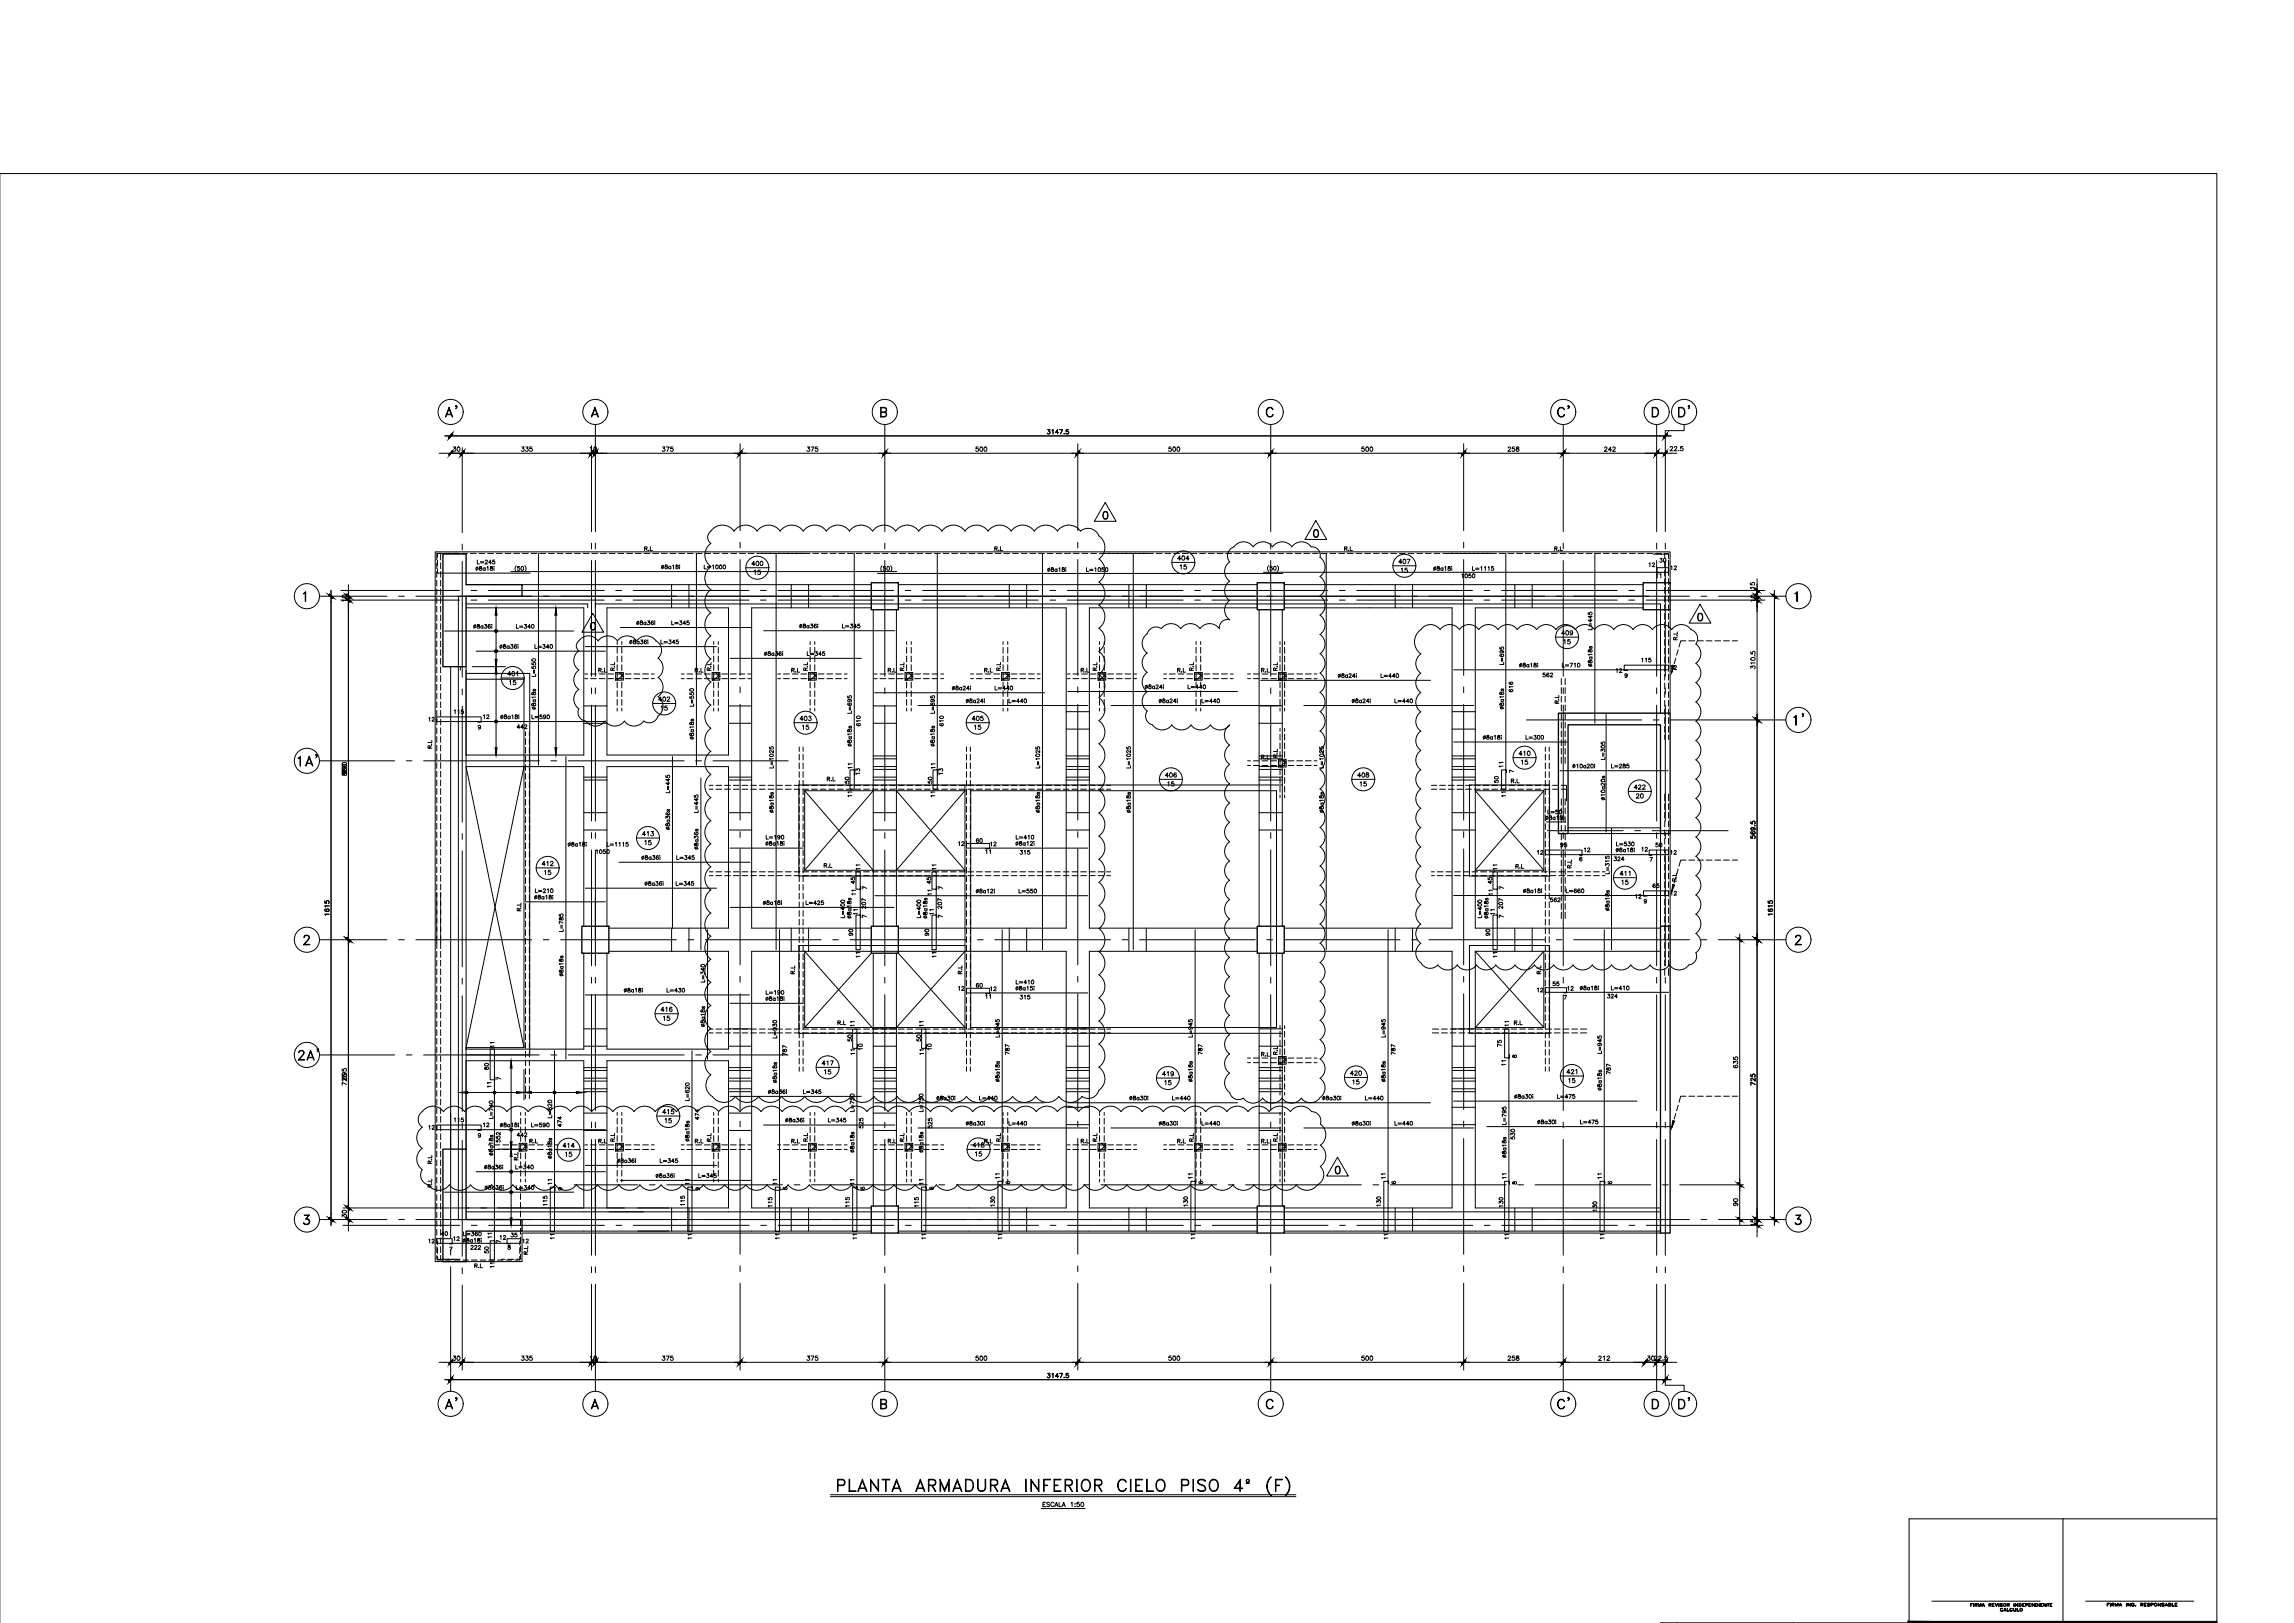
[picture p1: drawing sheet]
<svg xmlns="http://www.w3.org/2000/svg" width="1189mm" height="841mm" viewBox="0 0 1189 841" stroke-linecap="round" stroke-linejoin="round" font-family="sans-serif">
<defs><g id="words">
<text font-size="14.6" x="433" y="776">PLANTA ARMADURA INFERIOR CIELO PISO 4º (F)</text>
<g font-size="10.1">
<text x="230" y="217">A'</text>
<text x="806" y="217">C'</text>
<text x="154" y="398">1A'</text>
<text x="154" y="551">2A'</text>
<text x="230" y="731">A'</text>
<text x="815" y="731" transform="rotate(-90 815 731)">C'</text>
</g>
<g font-size="9.7">
<text x="877" y="217" transform="rotate(-90 877 217)">D'</text>
<text x="877" y="731" transform="rotate(-90 877 731)">D'</text>
</g>
<text font-size="8.8" x="936" y="377" transform="rotate(-90 936 377)">1'</text>
<g font-size="5.7">
<text x="181" y="313" transform="rotate(-90 181 313)">10</text>
<text x="340" y="365">402</text>
<text x="342" y="369">15</text>
<text x="181" y="402" transform="rotate(-90 181 402)">890</text>
<text x="846" y="410">422</text>
<text x="847" y="415">20</text>
<text x="839" y="455">411</text>
<text x="840" y="460">15</text>
<text x="811" y="558">421</text>
<text x="181" y="561" transform="rotate(-90 181 561)">695</text>
<text x="601" y="559">419</text>
<text x="343" y="579">415</text>
<text x="344" y="583">15</text>
<text x="503" y="596">418</text>
<text x="504" y="600">15</text>
<text x="181" y="632" transform="rotate(-90 181 632)">30</text>
<text x="234" y="706">30</text>
<text x="269" y="706">335</text>
<text x="305" y="706">10</text>
<text x="342" y="706">375</text>
<text x="417" y="706">375</text>
<text x="505" y="706">500</text>
<text x="605" y="706">500</text>
<text x="705" y="706">500</text>
<text x="781" y="706">258</text>
<text x="828" y="706">212</text>
<text x="853" y="706">30</text>
<text x="857" y="706">22.5</text>
<text x="540" y="782">ESCALA 1:50</text>
</g>
<g font-size="5.3">
<text x="542" y="226">3147.5</text>
<text x="234" y="235">30</text>
<text x="269" y="235">335</text>
<text x="305" y="235">10</text>
<text x="342" y="235">375</text>
<text x="417" y="235">375</text>
<text x="505" y="235">500</text>
<text x="605" y="235">500</text>
<text x="705" y="235">500</text>
<text x="781" y="235">258</text>
<text x="830" y="235">242</text>
<text x="247" y="294">L=245</text>
<text x="610" y="291">404</text>
<text x="724" y="293">407</text>
<text x="342" y="296">%%C8a18i L=1000</text>
<text x="389" y="294">400</text>
<text x="390" y="299">15</text>
<text x="542" y="297">%%c8a18i L=1050</text>
<text x="611" y="296">15</text>
<text x="725" y="298">15</text>
<text x="854" y="295">12</text>
<text x="911" y="313" transform="rotate(-90 911 313)">10</text>
<text x="413" y="327">%%C8a36i L=345</text>
<text x="809" y="330">409</text>
<text x="810" y="335">15</text>
<text x="871" y="333" transform="rotate(-90 871 333)">R.L</text>
<text x="258" y="337">%%C8a36i L=340</text>
<text x="850" y="344">115</text>
<text x="911" y="348" transform="rotate(-90 911 348)">310.5</text>
<text x="262" y="351">401</text>
<text x="309" y="350">R.L</text>
<text x="359" y="350">R.L</text>
<text x="370" y="349" transform="rotate(-90 370 349)">R.L</text>
<text x="410" y="350">R.L</text>
<text x="420" y="349" transform="rotate(-90 420 349)">R.L</text>
<text x="459" y="350">R.L</text>
<text x="470" y="349" transform="rotate(-90 470 349)">R.L</text>
<text x="509" y="350">R.L</text>
<text x="560" y="350">R.L</text>
<text x="570" y="349" transform="rotate(-90 570 349)">R.L</text>
<text x="609" y="350">R.L</text>
<text x="620" y="349" transform="rotate(-90 620 349)">R.L</text>
<text x="653" y="350">R.L</text>
<text x="663" y="349" transform="rotate(-90 663 349)">R.L</text>
<text x="693" y="352">%%C8a24i L=440</text>
<text x="799" y="352">562</text>
<text x="865" y="348">12</text>
<text x="263" y="356">15</text>
<text x="492" y="359">%%C8a24i L=440</text>
<text x="785" y="360" transform="rotate(-90 785 360)">616</text>
<text x="500" y="365">%%C8a24i L=440</text>
<text x="600" y="365">%%C8a24i L=440</text>
<text x="700" y="365">%%C8a24i L=440</text>
<text x="235" y="371">115</text>
<text x="221" y="375">12</text>
<text x="250" y="374">12</text>
<text x="414" y="375">403</text>
<text x="503" y="375">405</text>
<text x="267" y="379">442</text>
<text x="415" y="379">15</text>
<text x="504" y="379">15</text>
<text x="225" y="389" transform="rotate(-90 225 389)">R.L</text>
<text x="361" y="384" transform="rotate(-90 361 384)">%%C8a18s L=550</text>
<text x="663" y="394" transform="rotate(-90 663 394)">R.L</text>
<text x="786" y="393">410</text>
<text x="439" y="399">11</text>
<text x="780" y="399" transform="rotate(-90 780 399)">11</text>
<text x="788" y="397">15</text>
<text x="814" y="399">%%C10a20i L=285</text>
<text x="428" y="406">R.L</text>
<text x="441" y="407" transform="rotate(-90 441 407)">50</text>
<text x="447" y="403" transform="rotate(-90 447 403)">13</text>
<text x="484" y="407" transform="rotate(-90 484 407)">50</text>
<text x="490" y="403" transform="rotate(-90 490 403)">13</text>
<text x="603" y="404">406</text>
<text x="703" y="404">408</text>
<text x="778" y="407" transform="rotate(-90 778 407)">50</text>
<text x="604" y="409">15</text>
<text x="704" y="409">15</text>
<text x="443" y="414" transform="rotate(-90 443 414)">11</text>
<text x="486" y="414" transform="rotate(-90 486 414)">11</text>
<text x="402" y="422" transform="rotate(-90 402 422)">%%C8a18s L=1025</text>
<text x="540" y="422" transform="rotate(-90 540 422)">%%C8a18s L=1025</text>
<text x="687" y="422" transform="rotate(-90 687 422)">%%C8a18s L=1025</text>
<text x="801" y="423">L=50</text>
<text x="332" y="434">413</text>
<text x="396" y="436">L=190</text>
<text x="505" y="438">60</text>
<text x="526" y="436">L=410</text>
<text x="911" y="436" transform="rotate(-90 911 436)">569.5</text>
<text x="294" y="440">%%C8a18i L=1115</text>
<text x="333" y="439">15</text>
<text x="363" y="441" transform="rotate(-90 363 441)">%%C8a36s L=445</text>
<text x="496" y="440">12</text>
<text x="513" y="440">12</text>
<text x="820" y="443">12</text>
<text x="837" y="440">L=530</text>
<text x="850" y="442">12</text>
<text x="280" y="450">412</text>
<text x="332" y="447">%%C8a36i L=345</text>
<text x="835" y="447">324</text>
<text x="281" y="454">15</text>
<text x="426" y="451">R.L</text>
<text x="447" y="452" transform="rotate(-90 447 452)">11</text>
<text x="486" y="452" transform="rotate(-90 486 452)">11</text>
<text x="777" y="452" transform="rotate(-90 777 452)">11</text>
<text x="785" y="451">R.L</text>
<text x="816" y="451" transform="rotate(-90 816 451)">R.L</text>
<text x="333" y="460">%%C8a36i L=345</text>
<text x="484" y="459" transform="rotate(-90 484 459)">45</text>
<text x="277" y="464">L=210</text>
<text x="484" y="465" transform="rotate(-90 484 465)">11</text>
<text x="788" y="464">%%c8a18i L=660</text>
<text x="847" y="467">12</text>
<text x="271" y="473" transform="rotate(-90 271 473)">R.L</text>
<text x="489" y="472" transform="rotate(-90 489 472)">207</text>
<text x="780" y="472" transform="rotate(-90 780 472)">207</text>
<text x="803" y="468">562</text>
<text x="835" y="473" transform="rotate(-90 835 473)">%%C8a18s L=315</text>
<text x="172" y="476" transform="rotate(-90 172 476)">1615</text>
<text x="478" y="477" transform="rotate(-90 478 477)">L=400</text>
<text x="481" y="475">11</text>
<text x="776" y="475" transform="rotate(-90 776 475)">11</text>
<text x="920" y="476" transform="rotate(-90 920 476)">1615</text>
<text x="483" y="486" transform="rotate(-90 483 486)">90</text>
<text x="773" y="486" transform="rotate(-90 773 486)">90</text>
<text x="447" y="497" transform="rotate(-90 447 497)">11</text>
<text x="486" y="497" transform="rotate(-90 486 497)">11</text>
<text x="777" y="497" transform="rotate(-90 777 497)">11</text>
<text x="293" y="507" transform="rotate(-90 293 507)">%%C8a18s L=785</text>
<text x="413" y="506" transform="rotate(-90 413 506)">R.L</text>
<text x="500" y="506" transform="rotate(-90 500 506)">R.L</text>
<text x="800" y="506" transform="rotate(-90 800 506)">R.L</text>
<text x="322" y="515">%%c8a18i L=430</text>
<text x="505" y="513">60</text>
<text x="513" y="515">12</text>
<text x="526" y="511">L=410</text>
<text x="796" y="515">12</text>
<text x="812" y="514">12</text>
<text x="818" y="514">%%C8a18i L=410</text>
<text x="396" y="516">L=190</text>
<text x="510" y="519">11</text>
<text x="528" y="519">315</text>
<text x="342" y="525">416</text>
<text x="343" y="530">15</text>
<text x="367" y="533" transform="rotate(-90 367 533)">%%c8a18s L=340</text>
<text x="433" y="532">R.L</text>
<text x="444" y="533" transform="rotate(-90 444 533)">11</text>
<text x="480" y="533" transform="rotate(-90 480 533)">11</text>
<text x="783" y="533" transform="rotate(-90 783 533)">11</text>
<text x="784" y="532">R.L</text>
<text x="258" y="544" transform="rotate(-90 258 544)">11</text>
<text x="443" y="541" transform="rotate(-90 443 541)">50</text>
<text x="478" y="541" transform="rotate(-90 478 541)">50</text>
<text x="484" y="545" transform="rotate(-90 484 545)">10</text>
<text x="779" y="544" transform="rotate(-90 779 544)">75</text>
<text x="409" y="548" transform="rotate(-90 409 548)">787</text>
<text x="440" y="548">11</text>
<text x="524" y="548" transform="rotate(-90 524 548)">787</text>
<text x="624" y="548" transform="rotate(-90 624 548)">787</text>
<text x="653" y="549">R.L</text>
<text x="663" y="548" transform="rotate(-90 663 548)">R.L</text>
<text x="724" y="548" transform="rotate(-90 724 548)">787</text>
<text x="254" y="556" transform="rotate(-90 254 556)">80</text>
<text x="425" y="553">417</text>
<text x="427" y="558">15</text>
<text x="902" y="555" transform="rotate(-90 902 555)">635</text>
<text x="404" y="562" transform="rotate(-90 404 562)">%%c8a18s L=930</text>
<text x="519" y="562" transform="rotate(-90 519 562)">%%c8a18s L=945</text>
<text x="603" y="563">15</text>
<text x="619" y="562" transform="rotate(-90 619 562)">%%c8a18s L=945</text>
<text x="699" y="558">420</text>
<text x="700" y="563">15</text>
<text x="719" y="562" transform="rotate(-90 719 562)">%%c8a18s L=945</text>
<text x="812" y="562">15</text>
<text x="911" y="564" transform="rotate(-90 911 564)">725</text>
<text x="256" y="565" transform="rotate(-90 256 565)">11</text>
<text x="397" y="568">%%C8a36i L=345</text>
<text x="784" y="570">%%C8a30i L=475</text>
<text x="250" y="585">12</text>
<text x="258" y="585">%%C8a18i L=590</text>
<text x="292" y="585" transform="rotate(-90 292 585)">474</text>
<text x="406" y="583">%%C8a36i L=345</text>
<text x="484" y="586" transform="rotate(-90 484 586)">525</text>
<text x="358" y="593" transform="rotate(-90 358 593)">%%C8a18s L=620</text>
<text x="370" y="593" transform="rotate(-90 370 593)">R.L</text>
<text x="420" y="593" transform="rotate(-90 420 593)">R.L</text>
<text x="470" y="593" transform="rotate(-90 470 593)">R.L</text>
<text x="570" y="593" transform="rotate(-90 570 593)">R.L</text>
<text x="620" y="593" transform="rotate(-90 620 593)">R.L</text>
<text x="663" y="593" transform="rotate(-90 663 593)">R.L</text>
<text x="786" y="592" transform="rotate(-90 786 592)">530</text>
<text x="257" y="600" transform="rotate(-90 257 600)">%%C8a18s L=740</text>
<text x="291" y="596">414</text>
<text x="480" y="598" transform="rotate(-90 480 598)">%%C8a18s L=750</text>
<text x="225" y="604" transform="rotate(-90 225 604)">R.L</text>
<text x="270" y="602" transform="rotate(-90 270 602)">R.L</text>
<text x="287" y="601" transform="rotate(-90 287 601)">%%C8a18s L=620</text>
<text x="292" y="600">15</text>
<text x="782" y="601" transform="rotate(-90 782 601)">%%C8a18s L=795</text>
<text x="250" y="607">%%C8a36i L=340</text>
<text x="225" y="616" transform="rotate(-90 225 616)">R.L</text>
<text x="250" y="618">%%C8a36i L=340</text>
<text x="287" y="615" transform="rotate(-90 287 615)">11</text>
<text x="358" y="615" transform="rotate(-90 358 615)">11</text>
<text x="404" y="615" transform="rotate(-90 404 615)">11</text>
<text x="480" y="615" transform="rotate(-90 480 615)">11</text>
<text x="519" y="612" transform="rotate(-90 519 612)">11</text>
<text x="719" y="612" transform="rotate(-90 719 612)">11</text>
<text x="782" y="612" transform="rotate(-90 782 612)">11</text>
<text x="285" y="626" transform="rotate(-90 285 626)">115</text>
<text x="356" y="626" transform="rotate(-90 356 626)">115</text>
<text x="401" y="627" transform="rotate(-90 401 627)">115</text>
<text x="477" y="627" transform="rotate(-90 477 627)">115</text>
<text x="517" y="626" transform="rotate(-90 517 626)">130</text>
<text x="717" y="626" transform="rotate(-90 717 626)">130</text>
<text x="902" y="626" transform="rotate(-90 902 626)">90</text>
<text x="240" y="642">L=360</text>
<text x="911" y="636" transform="rotate(-90 911 636)">15</text>
<text x="234" y="644">12</text>
<text x="256" y="643" transform="rotate(-90 256 643)">11</text>
<text x="284" y="643">11</text>
<text x="356" y="643">11</text>
<text x="441" y="643">11</text>
<text x="616" y="643">11</text>
<text x="779" y="643">11</text>
<text x="833" y="643" transform="rotate(-90 833 643)">11</text>
<text x="243" y="649">222</text>
<text x="254" y="651" transform="rotate(-90 254 651)">50</text>
<text x="275" y="651" transform="rotate(-90 275 651)">R.L</text>
<text x="245" y="658">R.L</text>
<text x="253" y="658">11</text>
<text x="542" y="715">3147.5</text>
</g>
<g font-size="4.9">
<text x="333" y="286">R.L</text>
<text x="515" y="286">R.L</text>
<text x="696" y="286">R.L</text>
<text x="805" y="286">R.L</text>
<text x="859" y="292">30</text>
<text x="742" y="297">%%C8a18i L=1115</text>
<text x="865" y="296">12</text>
<text x="757" y="301">1050</text>
<text x="858" y="301">11</text>
<text x="244" y="327">%%C8a36i L=340</text>
<text x="329" y="325">%%C8a36i L=345</text>
<text x="325" y="335">%%C8a36i L=345</text>
<text x="395" y="341">%%C8a36i L=345</text>
<text x="787" y="347">%%c8a18i L=710</text>
<text x="826" y="346" transform="rotate(-90 826 346)">%%C8a18s L=445</text>
<text x="320" y="349" transform="rotate(-90 320 349)">R.L</text>
<text x="520" y="349" transform="rotate(-90 520 349)">R.L</text>
<text x="837" y="350">12</text>
<text x="593" y="358">%%C8a24i L=440</text>
<text x="809" y="365" transform="rotate(-90 809 365)">R.L</text>
<text x="279" y="369" transform="rotate(-90 279 369)">%%C8a18s L=550</text>
<text x="780" y="369" transform="rotate(-90 780 369)">%%c8a18s L=695</text>
<text x="259" y="374">%%C8a18i L=590</text>
<text x="447" y="377" transform="rotate(-90 447 377)">610</text>
<text x="490" y="377" transform="rotate(-90 490 377)">610</text>
<text x="442" y="388" transform="rotate(-90 442 388)">%%C8a18s L=695</text>
<text x="485" y="388" transform="rotate(-90 485 388)">%%C8a18s L=695</text>
<text x="768" y="384">%%C8a18i L=300</text>
<text x="653" y="394">R.L</text>
<text x="486" y="399" transform="rotate(-90 486 399)">11</text>
<text x="782" y="407">R.L</text>
<text x="781" y="414" transform="rotate(-90 781 414)">11</text>
<text x="833" y="416" transform="rotate(-90 833 416)">%%C10a20s L=305</text>
<text x="587" y="422" transform="rotate(-90 587 422)">%%C8a18s L=1025</text>
<text x="348" y="431" transform="rotate(-90 348 431)">%%C8a36s L=445</text>
<text x="308" y="443">1050</text>
<text x="510" y="443">11</text>
<text x="528" y="444">315</text>
<text x="796" y="444">12</text>
<text x="808" y="440">95</text>
<text x="857" y="440">50</text>
<text x="865" y="444">12</text>
<text x="444" y="459" transform="rotate(-90 444 459)">45</text>
<text x="774" y="459" transform="rotate(-90 774 459)">45</text>
<text x="856" y="461">65</text>
<text x="870" y="458" transform="rotate(-90 870 458)">R.L</text>
<text x="444" y="465" transform="rotate(-90 444 465)">11</text>
<text x="505" y="464">%%C8a12i L=550</text>
<text x="775" y="465" transform="rotate(-90 775 465)">11</text>
<text x="865" y="465">12</text>
<text x="395" y="470">%%C8a18i L=425</text>
<text x="450" y="472" transform="rotate(-90 450 472)">207</text>
<text x="439" y="477" transform="rotate(-90 439 477)">L=400</text>
<text x="446" y="475" transform="rotate(-90 446 475)">11</text>
<text x="769" y="477" transform="rotate(-90 769 477)">L=400</text>
<text x="443" y="486" transform="rotate(-90 443 486)">90</text>
<text x="496" y="514">12</text>
<text x="804" y="512">55</text>
<text x="832" y="518">324</text>
<text x="448" y="545" transform="rotate(-90 448 545)">10</text>
<text x="480" y="548" transform="rotate(-90 480 548)">11</text>
<text x="781" y="553" transform="rotate(-90 781 553)">11</text>
<text x="836" y="558" transform="rotate(-90 836 558)">787</text>
<text x="831" y="566" transform="rotate(-90 831 566)">%%C8a18s L=945</text>
<text x="485" y="571">%%C8a30i L=440</text>
<text x="585" y="571">%%C8a30i L=440</text>
<text x="684" y="571">%%C8a30i L=440</text>
<text x="363" y="581" transform="rotate(-90 363 581)">474</text>
<text x="221" y="586">12</text>
<text x="235" y="582">115</text>
<text x="448" y="586" transform="rotate(-90 448 586)">525</text>
<text x="500" y="584">%%C8a30i L=440</text>
<text x="600" y="584">%%C8a30i L=440</text>
<text x="700" y="584">%%C8a30i L=440</text>
<text x="796" y="583">%%C8a30i L=475</text>
<text x="260" y="593" transform="rotate(-90 260 593)">552</text>
<text x="267" y="590">442</text>
<text x="274" y="593">R.L</text>
<text x="309" y="593">R.L</text>
<text x="320" y="593" transform="rotate(-90 320 593)">R.L</text>
<text x="359" y="593">R.L</text>
<text x="410" y="593">R.L</text>
<text x="459" y="593">R.L</text>
<text x="509" y="593">R.L</text>
<text x="520" y="593" transform="rotate(-90 520 593)">R.L</text>
<text x="560" y="593">R.L</text>
<text x="609" y="593">R.L</text>
<text x="653" y="593">R.L</text>
<text x="444" y="598" transform="rotate(-90 444 598)">%%C8a18s L=750</text>
<text x="319" y="604">%%C8a36i L=345</text>
<text x="339" y="611">%%C8a36i L=345</text>
<text x="444" y="615" transform="rotate(-90 444 615)">11</text>
<text x="619" y="612" transform="rotate(-90 619 612)">11</text>
<text x="831" y="612" transform="rotate(-90 831 612)">11</text>
<text x="441" y="627" transform="rotate(-90 441 627)">115</text>
<text x="617" y="626" transform="rotate(-90 617 626)">130</text>
<text x="780" y="627" transform="rotate(-90 780 627)">130</text>
<text x="829" y="629" transform="rotate(-90 829 629)">130</text>
<text x="228" y="641">40</text>
<text x="221" y="645">12</text>
<text x="264" y="642">35</text>
<text x="270" y="645">12</text>
<text x="405" y="643" transform="rotate(-90 405 643)">11</text>
<text x="481" y="643" transform="rotate(-90 481 643)">11</text>
<text x="520" y="643" transform="rotate(-90 520 643)">11</text>
<text x="720" y="643" transform="rotate(-90 720 643)">11</text>
<text x="1091" y="834">FIRMA ING. RESPONSABLE</text>
</g>
<g font-size="4.4">
<text x="783" y="549">8</text>
<text x="257" y="561">7</text>
<text x="405" y="618">6</text>
<text x="445" y="618">6</text>
<text x="481" y="618">6</text>
<text x="783" y="615">8</text>
<text x="289" y="618">9</text>
<text x="360" y="618">9</text>
<text x="256" y="645">7</text>
</g>
<g font-size="4">
<text x="781" y="401">7</text>
<text x="446" y="462">7</text>
<text x="486" y="462">7</text>
<text x="776" y="462">7</text>
<text x="446" y="477">7</text>
<text x="485" y="477">7</text>
<text x="776" y="477">7</text>
<text x="520" y="615">6</text>
<text x="621" y="615">6</text>
<text x="720" y="615">6</text>
<text x="833" y="615">6</text>
</g>
</g></defs>
<!-- layer: RLE-FIRMA CALCULISTA -->
<path d="M1149 787h-80v54M1081 830h56" fill="none" stroke="#000" stroke-width=".52"/>
<!-- layer: RLA-FORMATO -->
<path d="M0 90h1149v751M861 841h128M861 841h.1M869 841h.1M929 841h.1" fill="none" stroke="#000" stroke-width=".52"/>
<g fill="#000" stroke="#000" stroke-width=".52">
<path d="M989 840l1 1h-1z"/>
<path d="M989 840l160 1v-1zM989 840l160 1h-159z"/>
</g>
<!-- layer: RLE-FIRMA REVISOR -->
<g fill="none" stroke="#000" stroke-width=".52">
<path d="M1069 787h-80v54M1001 830h56M1021 831h1h-1v1zM1021 832h1h-1M1023 831v1zM1024 832l1-1h-1v1v-1h1l-1 1M1024 832h1h-1M1025 831l1 1 1-1v1v-1l-1 1-1-1v1zM1027 832h1M1028 831l1 1-1-1-1 1zM1031 832l1-1h-1v1v-1h1l-1 1M1031 832h1z"/>
<path d="M1033 831h1zM1033 831v1M1033 832h.1M1033 832h1zM1034 831l1 1v-1v1zM1036 831v1zM1037 831h1h-1l1 1h-1h1zM1037 834h1a.7 .7 0 0 0-1 0 .7 .7 0 0 0 0 1 .7 .7 0 0 0 1 0h-1zM1039 835h1M1039 834h.1M1039 833l1 2-1-1-1 1zM1040 833v2h1h-1z"/>
<path d="M1040 832l1-1h-1v1v-1h1l-1 1M1041 832h.1M1042 834h1a.7 .7 0 0 0-1 0 .7 .7 0 0 0 0 1 .7 .7 0 0 0 1 0h-1zM1044 833v2l1-2-1 2zM1044 831v1zM1044 831l2 1v-1v1l-1-1-1 1zM1045 833v2h1h-1zM1046 831h2l-1 1h-1M1046 831v1M1046 831h1v1h-1M1048 831h1zM1048 831v1"/>
<path d="M1048 832h1h-1M1048 832h1zM1050 832l1-1h-1v1v-1h1l-1 1M1051 831h2h-1v1h1h-2zM1052 832h.1M1053 831l1 1v-1v1l-1-1v1zM1055 831h1v1h-1zM1057 831v1zM1058 831h1zM1058 831v1M1058 832h.1M1058 832h1z"/>
<path d="M1059 831l1 1v-1v1l-1-1v1zM1061 831h1zM1061 831v1zM1062 831h2h-1v1h1h-2zM1063 832h.1"/>
<circle cx="1039" cy="832" r=".7"/>
<circle cx="1047" cy="834" r=".7"/>
</g>
<!-- layer: RLA-TEXTOS2 -->
<path d="M430 775h242M430 776h242M540 782h22" fill="none" stroke="#000" stroke-width=".52"/>
<!-- layer: 2024_22-101$0$RLE-PILAR -->
<path d="M452 302h14v14h-14zM652 302h14v14h-14zM852 302h14v14h-14zM302 480h14v14h-14zM452 480h14v14h-14zM652 480h14v14h-14zM452 625h14v14h-14zM652 625h14v14h-14z" fill="none" stroke="#000" stroke-width=".7"/>
<!-- layer: 2024_22-101$0$RLE-LOSA -->
<g fill="none" stroke="#000" stroke-width=".52">
<path d="M866 302v-16h-640v368h45v-15h181M866 316v54M272 397v146h-30M453 410h-36v41h36M465 410h35v41h-35M765 410h35v41h-35M813 432h48M866 432v48M417 493v39h36M500 493v39h-35M800 493v39h-35M466 639h186"/>
<path d="M666 639h195"/>
</g>
<!-- layer: 2024_22-101$0$RLE-SEGMENTOS1 -->
<g fill="none" stroke="#000" stroke-width=".52">
<path d="M303 309h149M303 313h2v2M348 303v12M357 303v12M410 303v12M419 303v12M452 313h-143v2M466 313h186M466 309h186M523 303v12M532 303v12M585 303v12"/>
<path d="M594 303v12M666 313h195v57M666 309h186M710 315h16M710 303h16M723 303v12M732 303v12M785 303v12M794 303v12M242 345v46M303 366h12M303 375h12"/>
<path d="M378 366h12M378 375h12M453 366h12M453 375h12M553 369h12M553 378h12M653 366h12M653 375h12M753 369h12M753 378h12M453 399h12M453 397h12"/>
<path d="M453 393h12M453 392h12M553 399h12M553 397h12M553 393h12M553 392h12M653 399h12M653 397h12M653 393h12M653 392h12M753 399h12M753 397h12"/>
<path d="M753 393h12M753 392h12M303 404h12M303 403h12M378 404h12M378 403h12M453 404h12M453 403h12M453 410h12M500 407v3M503 410h159v122h-159zM553 404h12"/>
<path d="M553 403h12M653 404h12M653 403h12M665 407h-251v47h86M753 404h12M753 403h12M762 407h41v47h-41zM303 421h12M303 430h12M378 421h12M378 430h12M453 421h12"/>
<path d="M453 430h12M553 421h12M553 430h12M653 421h12M653 430h12M753 421h12M753 430h12M813 429h48M861 432v48M453 451h12M500 451v42M348 481v12"/>
<path d="M357 481v12M410 481v12M419 481v12M452 493h14M500 490h-86v45h251M523 481v12M532 481v12M585 481v12M594 481v12M723 481v12M732 481v12M762 490h41v45h-41z"/>
<path d="M785 481v12M794 481v12M303 533h12M378 533h12M453 533h12M453 532h12M500 532v3M553 533h12M653 533h12M753 533h12M242 550v45M242 543v1"/>
<path d="M303 542h12M303 555h12M303 553h12M303 559h12M378 542h12M378 555h12M378 553h12M378 559h12M453 542h12M453 555h12M453 553h12M453 559h12"/>
<path d="M553 542h12M553 555h12M553 553h12M553 559h12M653 542h12M653 555h12M653 553h12M653 559h12M753 542h12M753 555h12M753 553h12M753 559h12"/>
<path d="M303 577h12M303 560h12M303 564h12M303 566h12M378 577h12M378 560h12M378 564h12M378 566h12M453 577h12M453 560h12M453 564h12M453 566h12"/>
<path d="M553 574h12M553 560h12M553 564h12M553 566h12M653 577h12M653 560h12M653 564h12M653 566h12M753 574h12M753 560h12M753 564h12M753 566h12"/>
<path d="M303 586h12M378 586h12M453 586h12M553 583h12M653 586h12M753 583h12M238 632h3M242 628h61M303 632h6M309 626v2h69M315 632h63M348 626v12"/>
<path d="M357 626v12M390 632h465M390 628h471M410 626v12M419 626v12M502 638h16M502 626h16M523 626v12M532 626v12M585 626v12M594 626v12M723 626v12"/>
<path d="M732 626v12M785 626v12M794 626v12"/>
</g>
<!-- layer: 2024_22-101$0$RLE-PROYECCION -->
<g fill="none" stroke="#000" stroke-width=".52">
<path d="M242 313h61M242 309h-4v323h65M271 309h32M452 313h14M452 309h14M652 313h14M652 309h14M852 309h3M242 352h30v45M242 349h33v198h-33M319 348h4v4h-4zM369 348h4v4h-4z"/>
<path d="M419 348h4v4h-4zM469 348h4v4h-4zM519 348h4v4h-4zM569 348h4v4h-4zM619 348h4v4h-4zM663 348h4v4h-4zM242 391v6M663 393h4v4h-4zM309 465v22M242 544v6M663 547h4v4h-4zM269 592h4v4h-4z"/>
<path d="M319 592h4v4h-4zM369 592h4v4h-4zM419 592h4v4h-4zM469 592h4v4h-4zM519 592h4v4h-4zM569 592h4v4h-4zM619 592h4v4h-4zM663 592h4v4h-4zM309 603v9M309 616v10M303 628h6M309 632h6"/>
<path d="M378 632h12M378 628h12"/>
</g>
<!-- layer: 2024_22-101$0$RLE-VIGA -->
<g fill="none" stroke="#000" stroke-width=".52">
<path d="M242 315h61v76h-61v-44M271 303h181M315 315h63v76h-63zM452 315h-62v166h62M453 316v164M465 316v164M466 303h186M466 315h87v166h-87M652 315h-87v166h87M653 316v164M665 316v164M666 303h44"/>
<path d="M666 315h44M726 303h126M726 315h27v166h-87M852 315h-87v166h96M234 345v250M239 345v2M303 480v-83h-61v147h61v-50M315 480v-83h63v84h-62M316 493h62v51h-63v-50M452 493h-62v133h62M453 494v131M465 494v131"/>
<path d="M466 493h87v133h-35M652 493h-87v133h87M653 494v131M665 494v131M666 493h87v133h-87M861 493h-96v133h96M315 550h63v76h-63zM242 595v-45h61v76h-61M271 638h181M466 638h36M466 626h36M518 638h134"/>
<path d="M666 638h195"/>
</g>
<!-- layer: 2024_22-101$0$RLE-MURO -->
<path d="M230 287h12v16h29v6h-29v36h-12zM808 370h58v62h-5v-56h-48v56h-5zM861 480h5v159h-5zM230 595h12v37h29v6h-29v16h-12z" fill="none" stroke="#000" stroke-width=".7"/>
<!-- layer: 2024_22-101$0$RLE-VANOS -->
<g fill="none" stroke="#000" stroke-width=".52">
<path d="M242 397l30 146M272 397l-30 146M417 410l36 41M453 410l-36 41M465 410l35 41M500 410l-35 41M765 410l35 41M800 410l-35 41M417 493l36 40M452 494l-35 38M466 494l34 38M500 493l-35 39"/>
<path d="M765 493l35 39M800 493l-35 39"/>
</g>
<!-- layer: 2024_22-101$0$RLE-EJES -->
<g fill="none" stroke="#000" stroke-width=".52">
<path d="M309 220v55M459 220v55M659 220v55M810 220v55M859 220v55M873 220v3h-10v52M240 232v44M307 231v44M384 230v45M559 230v45M759 230v45M240 282v3"/>
<path d="M240 291v60M307 281v3M307 290v60M309 281v3M309 290v60M384 281v3M384 290v60M459 281v3M459 290v60M559 281v3M559 290v60M659 281v3"/>
<path d="M659 290v60M759 281v3M759 290v60M810 290v60M859 281v3M859 290v60M863 282v2M863 290v60M166 309h35M177 306h61M177 311h61M207 309h3"/>
<path d="M216 309h60M244 306h3M244 311h3M253 306h60M253 311h60M282 309h3M291 309h60M319 306h3M319 311h3M328 306h60M328 311h60M357 309h3"/>
<path d="M366 309h60M394 306h3M394 311h3M403 306h60M403 311h60M432 309h3M441 309h60M469 306h3M469 311h3M478 306h60M478 311h60M507 309h3"/>
<path d="M516 309h60M544 306h3M544 311h3M553 306h60M553 311h60M582 309h3M591 309h60M619 306h3M619 311h3M628 306h60M628 311h60M657 309h3"/>
<path d="M666 309h60M694 306h3M694 311h3M703 306h60M703 311h60M732 309h3M741 309h60M769 306h3M769 311h3M778 306h60M778 311h60M807 309h3"/>
<path d="M816 309h60M844 306h3M844 311h3M853 306h62M853 311h62M882 309h3M891 309h35M240 357v3M307 356v3M309 356v3M384 356v3M459 356v3"/>
<path d="M559 356v3M659 356v3M759 356v3M810 356v3M859 356v3M863 356v4M240 366v60M307 365v60M309 365v60M384 365v60M459 365v60M559 365v60"/>
<path d="M659 365v60M759 365v60M791 373h60M810 365v60M857 373h3M859 365v60M863 365v60M866 373h60M166 394h39M211 394h3M220 394h59M286 394h3"/>
<path d="M295 394h60M361 394h3M369 394h39M240 432v3M307 431v3M309 431v3M384 431v3M384 440v60M459 431v3M559 431v3M559 440v60M659 431v3"/>
<path d="M759 431v3M759 440v60M802 430h39M810 431v3M847 430h3M856 430h40M859 431v3M863 431v3M240 441v60M307 440v60M309 440v60M459 440v60"/>
<path d="M659 440v60M810 440v60M859 440v60M863 440v60M166 487h35M207 487h3M216 487h60M282 487h3M291 487h60M357 487h3M366 487h60M432 487h3"/>
<path d="M441 487h60M507 487h3M516 487h60M582 487h3M591 487h60M657 487h3M666 487h60M732 487h3M741 487h60M807 487h3M816 487h60M882 487h3"/>
<path d="M891 487h35M240 507v3M240 516v60M307 506v3M307 515v60M309 506v3M309 515v60M384 506v3M384 515v60M459 506v3M459 515v60M559 506v3"/>
<path d="M559 515v60M659 506v3M659 515v60M759 506v3M759 515v60M810 515v60M859 506v3M859 515v60M863 506v3M863 516v59M166 547h39M211 547h3"/>
<path d="M220 547h59M286 547h3M295 547h60M361 547h3M369 547h39M234 577v64M240 582v3M240 591v60M307 581v3M307 590v60M309 581v3M309 590v60"/>
<path d="M384 581v3M384 590v60M459 581v3M459 590v60M559 581v3M559 590v60M659 581v3M659 590v60M759 581v3M759 590v60M810 590v60M859 581v3"/>
<path d="M859 590v60M863 581v3M863 590v60M298 614h33M337 614h3M346 614h60M412 614h3M421 614h60M487 614h3M496 614h60M562 614h3M571 614h60"/>
<path d="M637 614h3M646 614h60M712 614h3M721 614h60M787 614h3M796 614h60M862 614h3M871 614h33M166 632h35M178 635h60M178 626h65M207 632h3"/>
<path d="M216 632h60M244 635h3M249 626h3M253 635h60M258 626h66M282 632h3M291 632h60M319 635h3M328 635h60M357 632h3M366 632h60M394 635h3"/>
<path d="M403 635h60M432 632h3M441 632h60M469 635h3M478 635h60M507 632h3M516 632h60M544 635h3M553 635h60M582 632h3M591 632h60M619 635h3"/>
<path d="M628 635h60M657 632h3M666 632h60M694 635h3M703 635h60M732 632h3M741 632h60M769 635h3M778 635h60M807 632h3M816 632h60M844 635h3"/>
<path d="M853 635h61M882 632h3M891 632h35M234 647v3M234 656v65M240 657v3M307 656v3M309 656v3M384 656v3M459 656v3M559 656v3M659 656v3"/>
<path d="M759 656v3M810 656v3M859 656v3M863 656v3M240 666v44M307 665v45M309 665v56M384 665v45M459 665v56M559 665v45M659 665v56M759 665v45"/>
<path d="M810 665v56M859 665v56M863 665v53h10v3"/>
</g>
<!-- layer: 2024_22-101$0$RLE-EJE -->
<g fill="none" stroke="#000" stroke-width=".52">
<path d="M307 215h3M307 215h2M308 211l2 5-2-4-2 4zM457 213h2v-1l-2-1v5h2v-2h-2M458 213l2 1-1 2h-3v-5l3 1 1 1-2 1M657 212l2-1 1 1a1.7 1.7 0 0 0-2-1 1.7 1.7 0 0 0-2 2v1a1.7 1.7 0 0 0 2 2 1.7 1.7 0 0 0 2-1 1.8 1.8 0 0 1-2 1 1.8 1.8 0 0 1-2-2zM856 211h2a2.7 2.7 0 0 1 2 3 2.7 2.7 0 0 1-2 2h-2zM856 211a2.4 2.4 0 0 1 3 2 2.4 2.4 0 0 1 0 3h-3zM157 308l1-1v5v-5zM930 308l1-1v5v-5zM157 489l4 1h-4l3-4-1-1-2 1 1-1h1l1 1-3 4M930 489l4 1h-4l3-4-1-1-2 1 1-1h1l1 1-3 4"/>
<path d="M157 634h1M159 632a1.7 1.7 0 0 1 1 1 1.7 1.7 0 0 1-1 2 1.7 1.7 0 0 1-2-1h1a1.8 1.8 0 0 0 2-1M159 632l1 1-1 1M160 630h-2h2l-1 2M160 630l-2 2h2v1M930 634h1M932 632a1.7 1.7 0 0 1 1 1 1.7 1.7 0 0 1-1 2 1.7 1.7 0 0 1-2-1h1a1.8 1.8 0 0 0 2-1M932 632l1 1-1 1M933 630h-2h2l-1 2M933 630l-2 2h2v1M307 729h3M307 729h2"/>
<path d="M308 725l2 5-2-4-2 4zM457 727h2v-1l-2-1v5h2v-2h-2M458 727l2 1-1 2h-3v-5l3 1 1 1-2 1M657 726l2-1 1 1a1.7 1.7 0 0 0-2-1 1.7 1.7 0 0 0-2 2v1a1.7 1.7 0 0 0 2 2 1.7 1.7 0 0 0 2-1 1.8 1.8 0 0 1-2 1 1.8 1.8 0 0 1-2-2zM856 725h2a2.7 2.7 0 0 1 2 3 2.7 2.7 0 0 1-2 2h-2zM856 725a2.4 2.4 0 0 1 3 2 2.4 2.4 0 0 1 0 3h-3z"/>
<circle cx="309" cy="213" r="7"/>
<circle cx="459" cy="213" r="7"/>
<circle cx="659" cy="213" r="7"/>
<circle cx="859" cy="213" r="7"/>
<circle cx="159" cy="309" r="7"/>
<circle cx="932" cy="309" r="7"/>
<circle cx="932" cy="373" r="7"/>
<circle cx="159" cy="487" r="7"/>
<circle cx="932" cy="487" r="7"/>
<circle cx="159" cy="632" r="7"/>
<circle cx="932" cy="632" r="7"/>
<circle cx="309" cy="727" r="7"/>
<circle cx="459" cy="727" r="7"/>
<circle cx="659" cy="727" r="7"/>
<circle cx="859" cy="727" r="7"/>
</g>
<!-- layer: 2024_22-101$0$RLE-COTAS -->
<g fill="none" stroke="#000" stroke-width=".52">
<path d="M228 235h6M231 226h635M240 235h64M312 235h557M862 235h-3h4M866 232v-1l1 1-2 2h2M868 232v-1l1 1-1 2h1M870 233h.1M872 231h-1v1a.8 .8 0 0 1 1 0 .8 .8 0 0 1 0 1 .8 .8 0 0 1-1 0M911 300v6M172 306v329M181 303v3"/>
<path d="M181 312v317M907 302v1h1a.8 .8 0 0 1 0-1 .8 .8 0 0 1 1 0 .8 .8 0 0 1 0 1M909 305h-2h1M911 303v6M911 312v317M920 306v329M902 484v151M181 632v6M911 638v3M228 706h6M231 715h635M240 706h64"/>
<path d="M312 706h541M866 706h3"/>
</g>
<g fill="#000" stroke="#000" stroke-width=".52">
<path d="M234 225l-1 2 2-2zM234 225l-1 2h-1z"/>
<path d="M234 225l-1 2 2-2zM234 225l-1 2h-1z"/>
<path d="M382 236h1l1-2zM384 234h1l-2 2z"/>
<path d="M384 234l-1 2 2-2zM384 234l-1 2h-1z"/>
<path d="M457 236h1l1-2zM459 234h1l-2 2z"/>
<path d="M459 234l-1 2 2-2zM459 234l-1 2h-1z"/>
<path d="M557 236h1l1-2zM559 234h1l-2 2z"/>
<path d="M559 234l-1 2 2-2zM557 236l2-2-1 2z"/>
<path d="M657 236h1l1-2zM659 234h1l-2 2z"/>
<path d="M659 234l-1 2 2-2zM659 234l-1 2h-1z"/>
<path d="M757 236h1l1-2zM759 234h1l-2 2z"/>
<path d="M759 234l-1 2 2-2zM759 234l-1 2h-1z"/>
<path d="M809 236l2-2zM811 234l-2 2z"/>
<path d="M811 234l-2 2 2-2zM811 234l-2 2z"/>
<path d="M857 236h1l1-2zM859 234h1l-2 2z"/>
<path d="M857 236h1l1-2zM859 234h1l-2 2z"/>
<path d="M862 227l2-2zM864 225l-2 2z"/>
<path d="M862 227l2-2zM864 225l-2 2z"/>
<path d="M864 234l-2 2 2-2zM864 234l-2 2z"/>
<path d="M170 308l2 2h1zM170 308h1l2 2z"/>
<path d="M170 308l2 2h1zM170 308h1l2 2z"/>
<path d="M910 305l2 2zM910 305l2 2h-1z"/>
<path d="M918 308l2 2h1zM918 308h1l2 2z"/>
<path d="M918 308l2 2h1zM918 308h1l2 2z"/>
<path d="M910 372l2 2zM910 372l2 2h-1z"/>
<path d="M910 372l1 2h1zM910 372l2 2z"/>
<path d="M910 372l1 2h1zM910 372l2 2z"/>
<path d="M180 486h-1l3 2zM179 486l3 2h-1z"/>
<path d="M180 486h-1l3 2zM179 486l3 2h-1z"/>
<path d="M179 486l2 2h1zM179 486h1l2 2z"/>
<path d="M179 486l2 2h1zM179 486h1l2 2z"/>
<path d="M901 486l1 2h1zM901 486l2 2z"/>
<path d="M910 486l2 2-2-2zM910 486l2 2h-1z"/>
<path d="M910 486l2 2-2-2zM910 486l2 2h-1z"/>
<path d="M910 486l1 2h1zM910 486l2 2z"/>
<path d="M910 486l1 2h1zM910 486l2 2z"/>
<path d="M901 613l2 2zM901 613l2 2h-1z"/>
<path d="M901 613l1 2h1zM901 613l2 2z"/>
<path d="M171 631h-1l3 2zM170 631l3 2h-1z"/>
<path d="M171 631h-1l3 2zM170 631l3 2h-1z"/>
<path d="M901 631l2 2zM901 631l2 2h-1z"/>
<path d="M919 631h-1l3 2zM918 631l3 2h-1z"/>
<path d="M919 631h-1l3 2zM918 631l3 2h-1z"/>
<path d="M234 714l-1 2 2-2zM234 714l-1 2h-1z"/>
<path d="M234 714l-1 2 2-2zM234 714l-1 2h-1z"/>
<path d="M384 705l-2 2h1zM384 705h1l-2 2z"/>
<path d="M384 705l-1 2 2-2zM384 705l-1 2h-1z"/>
<path d="M457 707h1l1-2zM459 705h1l-2 2z"/>
<path d="M459 705l-1 2 2-2zM459 705l-1 2h-1z"/>
<path d="M557 707h1l1-2zM559 705h1l-2 2z"/>
<path d="M559 705l-1 2 2-2zM559 705l-1 2h-1z"/>
<path d="M657 707h1l1-2zM659 705h1l-2 2z"/>
<path d="M659 705l-1 2 2-2zM659 705l-1 2h-1z"/>
<path d="M757 707h1l1-2zM759 705h1l-2 2z"/>
<path d="M759 705l-1 2 2-2zM759 705l-1 2h-1z"/>
<path d="M809 707l2-2zM811 705l-2 2z"/>
<path d="M811 705l-2 2 2-2zM811 705l-2 2z"/>
<path d="M862 716l2-2zM864 714l-2 2z"/>
<path d="M862 716l2-2zM864 714l-2 2z"/>
</g>
<!-- layer: REFUERZO DE LOSA -->
<g fill="none" stroke="#000" stroke-width=".52">
<path d="M226 292v3M226 296v3M227 290v3M227 295v2M228 287h-2v3M228 292v3M228 296v3M229 287h-2v2M230 287h8M230 287h-2v3M239 287h3M244 287h3"/>
<path d="M248 287h3M253 287h3M257 287h3M262 287h3M266 287h3M271 287h3M275 287h3M280 287h3M284 287h3M289 287h3M293 287h3M298 287h3"/>
<path d="M302 287h3M307 287h3M311 287h3M316 287h3M320 287h3M325 287h3M329 287h3M338 287h3M343 287h3M347 287h3M352 287h3M356 287h3"/>
<path d="M361 287h3M365 287h3M370 287h3M374 287h3M379 287h3M383 287h3M388 287h3M392 287h28M421 287h3M426 287h3M430 287h3M435 287h3"/>
<path d="M439 287h3M444 287h3M448 287h3M453 287h3M457 287h3M462 287h3M466 287h3M471 287h3M475 287h3M480 287h3M484 287h3M489 287h3"/>
<path d="M493 287h3M498 287h3M502 287h3M507 287h3M511 287h3M520 287h3M525 287h3M529 287h3M534 287h3M538 287h3M543 287h3M547 287h3"/>
<path d="M552 287h3M556 287h3M561 287h3M565 287h3M570 287h28M599 287h3M604 287h3M617 287h3M622 287h3M626 287h3M631 287h3M635 287h3"/>
<path d="M640 287h3M644 287h3M649 287h3M653 287h3M658 287h3M662 287h3M667 287h3M671 287h3M676 287h3M680 287h3M685 287h3M689 287h3"/>
<path d="M694 287h3M703 287h3M707 287h3M712 287h3M716 287h3M721 287h3M725 287h3M730 287h3M734 287h3M739 287h3M743 287h3M748 287h27"/>
<path d="M777 287h3M781 287h3M786 287h3M791 287h2M795 287h3M800 287h3M813 287h3M817 287h3M822 287h3M826 287h3M831 287h3M836 287h2"/>
<path d="M840 287h3M845 287h2M849 287h3M853 287h4M857 287h2M858 287h3M862 287h3v2M863 300v3M865 295v3M865 300v3M226 301v3M226 305v3"/>
<path d="M226 310v3M226 314v3M226 319v3M228 301v3M228 305v3M228 310v3M228 314v3M228 319v3M863 304v3M863 309v3M863 313v3M863 318v3"/>
<path d="M865 304v3M865 309v3M865 313v3M865 318v3M226 323v3M226 328v3M226 332v3M226 337v3M228 323v3M228 328v3M228 332v3M228 337v3"/>
<path d="M320 332v2M320 335v3M320 340v3M322 332v2M322 335v3M322 340v3M370 332v2M370 335v3M370 340v3M372 332v2M372 335v3M372 340v3"/>
<path d="M420 332v2M420 340v3M422 332v2M422 340v3M470 332v2M470 335v3M470 340v3M472 332v2M472 335v3M472 340v3M520 332v2M520 335v3"/>
<path d="M520 340v3M522 332v2M522 335v3M522 340v3M570 332v2M570 335v3M570 340v3M572 332v2M572 335v3M572 340v3M620 332v2M620 335v3"/>
<path d="M620 340v3M622 332v2M622 335v3M622 340v3M663 332v2M663 335v3M663 340v3M666 332v2M666 335v3M666 340v3M863 322v3M863 327v3"/>
<path d="M863 331v3M863 336v3M865 322v3M865 336v3M870 337l-1 3M874 332h-3l-1 3M875 332h3M880 332h3M884 332h3M889 332h3M893 332h3M898 332h2"/>
<path d="M226 341v3M226 346v3M226 350v3M226 355v3M226 359v3M228 341v3M228 346v3M228 350v3M228 355v3M228 359v3M303 352h2M303 349h2"/>
<path d="M306 352h3M306 349h3M311 352h3M315 352h3M320 352h3M320 349h3M320 349v3M320 353v3M320 358v3M322 344v3M322 349v3M322 353v3"/>
<path d="M322 358v3M324 352h3M324 349h3M329 352h3M329 349h3M333 352h3M333 349h3M338 352h1M338 349h1M353 352h2M353 349h2M356 352h3"/>
<path d="M356 349h3M361 352h3M365 352h3M370 352h3M370 349h3M370 349v3M370 353v3M370 358v3M372 344v3M372 349v3M372 353v3M372 358v3"/>
<path d="M374 352h3M374 349h3M379 352h3M379 349h3M383 352h3M383 349h3M388 352h1M388 349h1M403 352h2M403 349h2M406 352h3M406 349h3"/>
<path d="M411 352h3M415 352h3M420 352h3M420 349h3M420 349v3M420 353v3M420 358v3M422 344v3M422 349v3M422 353v3M422 358v3M424 352h3"/>
<path d="M424 349h3M429 352h3M429 349h3M433 352h3M433 349h3M438 352h1M438 349h1M453 352h2M453 349h2M456 352h3M456 349h3M461 352h3"/>
<path d="M465 352h3M470 352h3M470 349h3M470 349v3M470 353v3M470 358v3M472 344v3M472 349v3M472 353v3M472 358v3M474 352h3M474 349h3"/>
<path d="M479 352h3M479 349h3M483 352h3M483 349h3M488 352h1M488 349h1M503 352h2M503 349h2M506 352h3M506 349h3M511 352h3M515 352h3"/>
<path d="M520 352h3M520 349h3M520 349v3M520 358v3M522 344v3M522 349v3M522 358v3M524 352h3M524 349h3M529 352h3M529 349h3M533 352h3"/>
<path d="M533 349h3M538 352h1M538 349h1M553 352h2M553 349h2M556 352h3M556 349h3M561 352h3M565 352h3M570 352h3M570 349h3M570 349v3"/>
<path d="M570 353v3M570 358v3M572 344v3M572 349v3M572 353v3M572 358v3M574 352h3M574 349h3M579 352h3M579 349h3M583 352h3M583 349h3"/>
<path d="M588 352h1M588 349h1M603 352h2M603 349h2M606 352h3M606 349h3M611 352h3M615 352h3M620 352h3M620 349h3M620 349v3M620 358v3"/>
<path d="M622 344v3M622 349v3M622 358v3M624 352h3M624 349h3M629 352h3M629 349h3M633 352h3M633 349h3M638 352h1M638 349h1M647 352h1"/>
<path d="M647 349h1M650 352h3M650 349h3M654 352h3M659 352h3M663 352h3M663 349h3M663 349v3M663 353v3M663 358v3M666 344v3M666 349v3"/>
<path d="M666 353v3M666 358v3M668 352h3M668 349h3M672 352h3M672 349h3M677 352h3M677 349h3M681 352h2M681 349h2M809 352v3M809 356v3"/>
<path d="M811 352v3M811 356v3M863 340v3M863 345v3M863 349v3M863 354v3M863 358v3M865 340v3M865 349v3M865 354v3M865 358v3M868 341v3"/>
<path d="M226 364v3M226 368v3M226 377v3M228 364v3M228 368v3M228 373v3M228 377v3M272 379v2M274 379v2M320 362v3M320 367v1M322 362v3"/>
<path d="M322 367v1M370 362v3M370 367v1M372 362v3M372 367v1M420 362v3M420 367v1M422 362v3M422 367v1M470 362v3M470 367v1M472 362v3"/>
<path d="M472 367v1M520 367v1M522 367v1M570 362v3M570 367v1M572 362v3M572 367v1M620 367v1M622 367v1M663 362v3M663 367v1M663 377v2"/>
<path d="M666 362v3M666 367v1M666 377v2M809 365v3M809 370v3M809 374v3M809 379v3M811 361v3M811 365v3M811 370v3M811 374v3M811 379v3"/>
<path d="M863 363v3M863 367v3M863 372v3M863 376v3M865 363v3M865 367v3M865 372v3M865 376v3M226 391v3M226 395v3M226 400v3M228 382v3"/>
<path d="M228 386v3M228 391v3M228 395v3M228 400v3M272 383v3M272 387v3M272 392v3M272 396v3M274 383v3M274 387v3M274 392v3M274 396v3"/>
<path d="M414 387v2M414 391v3M414 395v3M414 400v3M416 387v2M416 391v3M416 395v3M416 400v3M501 387v2M501 391v3M501 395v3M501 400v3"/>
<path d="M503 387v2M503 391v3M503 395v3M503 400v3M647 397h1M647 394h1M650 397h3M650 394h3M654 397h3M659 397h3M663 397h3M663 394h3"/>
<path d="M663 380v3M663 385v3M663 394v3M663 398v3M666 380v3M666 385v3M666 389v3M666 394v3M666 398v3M668 397h3M668 394h3M672 397h3"/>
<path d="M672 394h3M677 397h3M677 394h3M681 397h2M681 394h2M801 387v2M801 391v3M801 395v3M801 400v3M803 387v2M803 391v3M803 395v3"/>
<path d="M803 400v3M809 383v3M809 388v3M809 392v4M811 383v3M811 388v3M811 392v4M863 381v2M865 381v2M226 404v3M226 409v3M226 413v3"/>
<path d="M226 418v3M228 404v3M228 409v3M228 413v3M228 418v3M272 401v3M272 405v3M272 410v3M272 414v3M272 419v3M274 401v3M274 405v3"/>
<path d="M274 410v3M274 414v3M274 419v3M368 407h2M368 409h2M371 407h3M371 409h3M376 407h3M376 409h3M380 407h3M380 409h3M385 407h3"/>
<path d="M385 409h3M389 407h3M389 409h3M394 407h3M394 409h3M403 407h3M403 409h3M407 407h3M407 409h3M412 407h3M412 409h3M414 404v3"/>
<path d="M414 409v3M414 413v3M414 418v3M416 407h3M416 409h3M416 404v3M416 409v3M416 413v3M416 418v3M421 407h3M421 409h3M425 407h3"/>
<path d="M425 409h3M430 409h3M434 407h3M434 409h3M443 407h3M443 409h3M448 407h3M448 409h3M452 407h3M452 409h3M457 407h3M457 409h3"/>
<path d="M461 407h3M461 409h3M466 407h3M466 409h3M470 407h3M470 409h3M475 407h3M475 409h3M479 409h3M484 407h3M488 407h3M488 409h3"/>
<path d="M493 407h3M493 409h3M497 407h3M497 409h3M501 404v3M501 409v3M501 413v3M501 418v3M502 407h3M502 409h3M503 404v3M503 409v3"/>
<path d="M503 413v3M503 418v3M506 407h3M506 409h3M511 407h3M511 409h3M515 407h3M515 409h3M520 407h3M520 409h3M524 407h3M524 409h3"/>
<path d="M529 407h3M529 409h3M533 407h3M533 409h3M542 407h3M542 409h3M547 407h3M547 409h3M551 407h3M551 409h3M556 407h3M556 409h3"/>
<path d="M560 407h3M560 409h3M565 407h3M565 409h3M569 407h3M569 409h3M574 407h2M574 409h2M663 403v3M663 407v3M663 412v1M666 403v3"/>
<path d="M666 407v3M666 412v1M742 407h3M742 409h3M746 407h3M746 409h3M751 407h3M751 409h3M755 407h3M755 409h3M760 407h3M760 409h3"/>
<path d="M764 407h3M764 409h3M769 407h3M769 409h3M773 409h3M778 407h3M782 409h3M787 409h3M791 407h3M791 409h3M796 407h3M796 409h3"/>
<path d="M800 407h3M800 409h3M801 404v3M801 409v3M801 413v3M803 404v3M803 409v3M803 413v3M805 407h3M805 409h3M809 407h3v2M809 409h3v2"/>
<path d="M809 414v3M811 414v3M812 411v4M863 411v4M863 416v3M865 411v4M865 416v3M226 422v3M226 427v3M226 431v3M226 436v3M228 422v3"/>
<path d="M228 427v3M228 431v3M228 436v3M272 423v3M272 428v3M272 432v3M272 437v3M274 423v3M274 428v3M274 432v3M274 437v3M414 422v3"/>
<path d="M414 427v3M414 431v3M414 436v3M416 422v3M416 427v3M416 431v3M416 436v3M501 422v3M501 427v3M501 431v3M503 422v3M503 427v3"/>
<path d="M503 431v3M503 436v3M801 422v3M801 427v3M801 431v3M801 436v3M803 422v3M803 427v3M803 431v3M803 436v3M809 423v3M809 428v3"/>
<path d="M809 432v3M811 423v3M811 428v3M811 432v3M863 421v3M863 425v3M863 430v3M863 439v3M865 421v3M865 425v3M865 430v3M865 434v3"/>
<path d="M226 440v3M226 445v3M226 449v3M226 454v3M226 458v3M228 440v3M228 445v3M228 449v3M228 454v3M228 458v3M272 441v3M272 446v3"/>
<path d="M272 450v3M272 455v3M272 459v3M274 441v3M274 446v3M274 450v3M274 455v3M274 459v3M368 452h2M368 454h2M371 452h3M371 454h3"/>
<path d="M376 452h3M376 454h3M380 452h3M380 454h3M385 452h3M385 454h3M389 452h3M389 454h3M394 452h3M394 454h3M398 452h3M398 454h3"/>
<path d="M403 452h3M403 454h3M407 452h3M407 454h3M412 452h3M412 454h3M414 440v3M414 445v3M414 449v3M414 454v3M414 458v3M416 452h3"/>
<path d="M416 454h3M416 440v3M416 445v3M416 449v3M416 454v3M416 458v3M421 452h3M421 454h3M425 454h3M430 454h3M434 452h3M434 454h3"/>
<path d="M439 452h3M439 454h3M448 452h3M448 454h3M452 452h3M452 454h3M457 452h3M457 454h3M461 452h3M461 454h3M466 452h3M466 454h3"/>
<path d="M470 452h3M470 454h3M475 452h3M475 454h3M479 452h3M488 452h3M488 454h3M493 452h3M493 454h3M497 452h3M497 454h3M501 440v3"/>
<path d="M501 445v3M501 449v3M501 454v3M501 458v3M502 452h3M502 454h3M503 440v3M503 445v3M503 449v3M503 454v3M503 458v3M506 452h3"/>
<path d="M506 454h3M511 452h3M511 454h3M515 452h3M515 454h3M520 452h3M520 454h3M524 452h3M524 454h3M529 452h3M529 454h3M533 452h3"/>
<path d="M533 454h3M538 452h3M538 454h3M542 452h3M542 454h3M547 452h3M547 454h3M551 452h3M551 454h3M556 452h3M556 454h3M560 452h3"/>
<path d="M560 454h3M565 452h3M565 454h3M569 452h3M569 454h3M574 452h2M574 454h2M742 452h1M742 454h1M745 452h3M745 454h3M749 452h3"/>
<path d="M749 454h3M754 452h3M754 454h3M758 452h3M758 454h3M763 452h3M763 454h3M767 452h3M767 454h3M776 452h3M776 454h3M781 452h3"/>
<path d="M781 454h3M785 454h3M790 452h3M790 454h3M794 452h3M794 454h3M799 452h3M799 454h3M801 445v3M801 449v3M801 454v3M803 440v3"/>
<path d="M803 445v3M803 449v3M803 454v3M803 452h3M803 454h3M808 452h3M808 454h3M809 441v3M809 446v3M809 450v3M809 455v3M811 441v3"/>
<path d="M811 450v3M811 455v3M812 454h3M817 452h3M817 454h3M821 452h3M821 454h3M826 452h3M826 454h3M863 443v3M863 448v3M863 452v3"/>
<path d="M865 443v3M865 448v3M865 457v3M867 459l-1 3M874 446h-3l-1 3M875 446h3M880 446h3M884 446h3M889 446h3M893 446h3M898 446h2M226 463v3"/>
<path d="M226 466v4M226 471v4M226 475v4M226 480v4M228 463v3M228 466v4M228 471v4M228 475v4M228 480v4M272 464v3M272 473v3M272 477v3"/>
<path d="M274 464v3M274 468v3M274 473v3M274 477v3M414 463v3M414 472v3M414 476v3M416 463v3M416 472v3M416 476v3M501 463v3M501 467v3"/>
<path d="M501 472v3M501 476v3M503 463v3M503 467v3M503 472v3M503 476v3M801 467v3M801 472v3M801 476v3M803 467v3M803 472v3M803 476v3"/>
<path d="M809 468v3M809 473v3M811 468v3M811 473v3M863 461v3M863 466v3M863 470v3M863 475v3M863 479v3M865 466v3M865 470v3M865 475v3"/>
<path d="M865 479v3M226 484v8M226 493v3M226 498v3M228 484v8M228 493v3M228 498v3M272 482v3M272 486v3M272 491v3M272 495v3M272 500v3"/>
<path d="M274 482v3M274 486v3M274 491v3M274 495v3M274 500v3M414 481v3M414 485v3M414 490v3M414 494v3M416 481v3M416 485v3M416 490v3"/>
<path d="M416 494v3M416 499v3M501 481v3M501 485v3M501 490v3M501 494v3M503 481v3M503 485v3M503 490v3M503 494v3M503 499v3M801 481v3"/>
<path d="M801 485v3M801 490v3M801 494v3M803 481v3M803 485v3M803 490v3M803 494v3M803 499v3M863 484v3M863 488v3M863 493v3M863 497v3"/>
<path d="M865 484v3M865 488v3M865 493v3M865 497v3M226 502v3M226 507v3M226 511v3M226 516v3M228 502v3M228 507v3M228 511v3M228 516v3"/>
<path d="M272 504v3M272 509v3M272 513v3M272 518v3M274 504v3M274 509v3M274 513v3M274 518v3M414 508v3M414 512v3M414 517v3M416 503v3"/>
<path d="M416 508v3M416 512v3M416 517v3M501 508v3M501 517v3M503 503v3M503 508v3M503 512v3M503 517v3M801 508v3M801 517v3M803 503v3"/>
<path d="M803 512v3M803 517v3M863 502v3M865 502v3M226 520v3M226 525v3M226 529v3M226 534v3M226 538v3M228 520v3M228 525v3M228 529v3"/>
<path d="M228 534v3M228 538v3M272 522v3M272 527v3M272 531v3M272 536v3M274 522v3M274 527v3M274 531v3M274 536v3M368 533h2M368 535h2"/>
<path d="M371 533h3M371 535h3M376 533h3M376 535h3M380 533h3M380 535h3M385 533h3M385 535h3M389 533h3M389 535h3M394 533h3M394 535h3"/>
<path d="M407 533h3M407 535h3M412 533h3M412 535h3M414 521v3M414 526v3M414 530v3M414 535v3M414 539v3M416 533h3M416 535h3M416 521v3"/>
<path d="M416 526v3M416 530v3M416 535v3M416 539v3M421 533h3M421 535h3M425 533h3M425 535h3M430 533h3M430 535h3M434 535h3M443 533h3"/>
<path d="M443 535h3M448 533h3M448 535h3M452 533h3M452 535h3M457 533h3M457 535h3M461 533h3M461 535h3M466 533h3M466 535h3M470 533h3"/>
<path d="M470 535h3M479 533h3M479 535h3M484 533h3M484 535h3M488 533h3M488 535h3M493 533h3M493 535h3M497 533h3M497 535h3M501 521v3"/>
<path d="M501 526v3M501 530v3M501 535v3M501 539v3M502 533h3M502 535h3M503 521v3M503 526v3M503 530v3M503 535v3M503 539v3M506 533h3"/>
<path d="M506 535h3M511 533h3M511 535h3M520 533h3M520 535h3M524 533h3M524 535h3M529 533h3M529 535h3M533 533h3M533 535h3M538 533h3"/>
<path d="M538 535h3M542 533h3M542 535h3M547 533h3M547 535h3M551 533h3M551 535h3M556 533h3M556 535h3M560 533h3M560 535h3M565 533h3"/>
<path d="M565 535h3M569 533h3M569 535h3M574 533h2M574 535h2M663 531v2M663 534v3M663 539v3M666 531v2M666 534v3M666 539v3M742 533h4"/>
<path d="M742 535h4M747 533h3M747 535h3M752 533h3M752 535h3M756 533h3M756 535h3M761 533h3M761 535h3M765 533h3M765 535h3M770 533h3"/>
<path d="M770 535h3M774 533h3M774 535h3M779 535h3M783 535h3M788 535h3M792 533h3M792 535h3M797 533h3M797 535h3M801 521v3M801 526v3"/>
<path d="M801 530v3M801 535v3M801 539v3M801 533h3M801 535h3M803 521v3M803 526v3M803 530v3M803 535v3M803 539v3M806 533h3M806 535h3"/>
<path d="M810 533h3M810 535h3M815 533h3M815 535h3M819 533h3M819 535h3M226 543v3M226 547v3M226 552v3M226 556v3M228 543v3M228 547v3"/>
<path d="M228 552v3M228 556v3M272 540v3M272 545v3M272 549v3M272 554v3M272 558v3M274 540v3M274 545v3M274 549v3M274 554v3M274 558v3"/>
<path d="M414 544v3M414 548v3M414 553v2M416 544v3M416 548v3M416 553v2M501 544v3M501 548v3M501 553v2M503 544v3M503 548v3M503 553v2"/>
<path d="M647 551h1M647 548h1M650 551h3M650 548h3M654 551h3M659 551h3M663 551h3M663 548h3M663 548v3M663 552v3M663 557v3M666 543v3"/>
<path d="M666 548v3M666 552v3M666 557v3M668 551h3M668 548h3M672 551h3M672 548h3M677 551h3M677 548h3M681 551h2M681 548h2M801 544v3"/>
<path d="M801 548v3M801 553v2M803 544v3M803 548v3M803 553v2M226 561v3M226 565v3M226 570v3M226 574v3M226 579v3M228 561v3M228 565v3"/>
<path d="M228 570v3M228 574v3M228 579v3M270 576v2M272 576v2M272 563v3M272 567v2M274 563v3M274 567v2M320 576v2M320 579v3M322 576v2"/>
<path d="M322 579v3M370 576v2M370 579v3M372 576v2M372 579v3M420 576v2M422 576v2M470 576v2M470 579v3M472 576v2M472 579v3M520 576v2"/>
<path d="M522 576v2M570 576v2M570 579v3M572 576v2M572 579v3M620 576v2M622 576v2M663 561v3M663 566v1M663 576v2M663 579v3M666 561v3"/>
<path d="M666 566v1M666 576v2M666 579v3M868 577v3M870 573l-1 3M874 568h-3l-1 3M875 568h3M880 568h3M884 568h3M889 568h3M893 568h3M898 568h2"/>
<path d="M226 588v3M226 592v3M228 583v3M228 588v3M228 592v3M228 597v3M256 596h3M261 596h3M261 593h3M265 593h3M270 596h3M270 593h3"/>
<path d="M270 593v3M272 593v3M272 597v3M274 596h3M279 596h3M279 593h3M288 596h1M288 593h1M303 596h2M303 593h2M306 596h3M306 593h3"/>
<path d="M311 596h3M315 596h3M320 596h3M320 593h3M320 584v3M320 593v3M320 597v3M322 584v3M322 588v3M322 593v3M322 597v3M324 596h3"/>
<path d="M324 593h3M329 596h3M329 593h3M333 596h3M333 593h3M338 596h1M338 593h1M353 596h2M356 596h3M361 596h3M365 596h3M370 596h3"/>
<path d="M370 593h3M370 584v3M370 593v3M370 597v3M372 584v3M372 588v3M372 593v3M372 597v3M374 596h3M374 593h3M379 596h3M379 593h3"/>
<path d="M383 596h3M383 593h3M388 596h1M388 593h1M403 596h2M403 593h2M406 596h3M406 593h3M411 596h3M415 596h3M420 596h3M420 593h3"/>
<path d="M420 584v3M420 593v3M420 597v3M422 584v3M422 588v3M422 593v3M422 597v3M424 596h3M424 593h3M429 596h3M429 593h3M433 596h3"/>
<path d="M433 593h3M438 596h1M438 593h1M453 596h2M453 593h2M456 596h3M456 593h3M461 596h3M465 596h3M470 596h3M470 593h3M470 584v3"/>
<path d="M470 593v3M470 597v3M472 584v3M472 588v3M472 593v3M472 597v3M483 596h3M483 593h3M488 596h1M488 593h1M511 596h3M515 596h3"/>
<path d="M520 596h3M520 593h3M520 584v3M520 593v3M520 597v3M522 584v3M522 588v3M522 593v3M522 597v3M524 596h3M524 593h3M529 596h3"/>
<path d="M529 593h3M533 596h3M533 593h3M538 596h1M538 593h1M553 596h2M553 593h2M556 596h3M556 593h3M561 596h3M565 596h3M570 596h3"/>
<path d="M570 593h3M570 584v3M570 593v3M570 597v3M572 584v3M572 588v3M572 593v3M572 597v3M574 596h3M574 593h3M579 596h3M579 593h3"/>
<path d="M583 596h3M583 593h3M588 596h1M588 593h1M603 596h2M603 593h2M606 596h3M606 593h3M611 596h3M615 596h3M620 596h3M620 593h3"/>
<path d="M620 584v3M620 593v3M620 597v3M622 584v3M622 588v3M622 593v3M622 597v3M624 596h3M624 593h3M629 596h3M629 593h3M633 596h3"/>
<path d="M633 593h3M638 596h1M638 593h1M647 596h1M647 593h1M650 596h3M650 593h3M654 596h3M659 596h3M663 596h3M663 593h3M663 584v3"/>
<path d="M663 593v3M663 597v3M666 584v3M666 588v3M666 593v3M666 597v3M668 596h3M668 593h3M672 596h3M672 593h3M677 596h3M677 593h3"/>
<path d="M681 596h2M681 593h2M867 581l-1 4M226 606v3M226 619v3M228 601v3M228 606v3M228 610v3M228 615v3M228 619v3M270 619v3M270 606v3"/>
<path d="M270 611v1M272 606v3M272 611v1M320 606v3M320 611v1M322 606v3M322 611v1M370 602v3M372 602v3M420 602v3M420 606v3M420 611v1"/>
<path d="M422 602v3M422 606v3M422 611v1M470 602v3M470 606v3M470 611v1M472 602v3M472 606v3M472 611v1M520 602v3M522 602v3M522 606v3"/>
<path d="M570 602v3M570 606v3M570 611v1M572 602v3M572 606v3M572 611v1M620 602v3M622 602v3M622 606v3M663 602v3M663 606v3M663 611v1"/>
<path d="M666 602v3M666 606v3M666 611v1M226 624v3M226 628v3M226 633v3M228 624v3M228 628v3M228 633v3M270 623v3M270 628v3M270 632v3"/>
<path d="M226 651v2h2M226 646v3M227 651v2h2M227 647v3M228 651v2h2M228 642v3M228 646v3M230 653h8M231 653h3M235 653h3M240 653h3M258 653h3"/>
<path d="M260 653h2M262 653h3M263 653h3M269 651v2h-2M270 650v3h-2"/>
</g>
<path d="M867 458l1 1-2 3zM867 581h1l-2 4z" fill="#000" stroke="#000" stroke-width=".52"/>
<!-- layer: 2024_22-101$0$RLE-HATCH2 -->
<g fill="none" stroke="#000" stroke-width=".52">
<path d="M319 351l1 1M321 348l2 3M323 349l-3 3M369 351l1 1M371 348l2 3M373 349l-3 3M419 351l1 1M421 348l2 3M423 349l-3 3M469 351l1 1M471 348l2 3M473 349l-3 3"/>
<path d="M519 351l1 1M521 348l2 3M523 349l-3 3M569 351l1 1M571 348l2 3M573 349l-3 3M619 351l1 1M621 348l2 3M623 349l-3 3M663 351l1 1M664 348l3 3M667 349l-4 3"/>
<path d="M663 396l1 1M664 393l3 3M667 394l-4 3M663 550l1 1M664 547l3 3M667 548l-4 3M269 592v1M271 592l2 3M273 593l-3 3M319 595l1 1M321 592l2 3M323 593l-3 3"/>
<path d="M369 595l1 1M371 592l2 3M373 593l-3 3M419 595l1 1M421 592l2 3M423 593l-3 3M469 595l1 1M471 592l2 3M473 593l-3 3M519 595l1 1M521 592l2 3M523 593l-3 3"/>
<path d="M569 595l1 1M571 592l2 3M573 593l-3 3M619 595l1 1M621 592l2 3M623 593l-3 3M663 595l1 1M664 592l3 3M667 593l-4 3"/>
</g>
<!-- layer: fe -->
<g fill="none" stroke="#000" stroke-width=".52">
<path d="M226 297h49M265 296h200M268 293l-1 2 1 1M269 294h-1a.7 .7 0 0 1 1 0 .7 .7 0 0 1 0 1 .7 .7 0 0 1-1 0M272 293l1 2-1 1M279 287v109M361 287v109M402 287v205M443 287v122h-2v-10h2v3M455 297h210M457 293l-1 2 1 1M459 294h-1a.7 .7 0 0 1 1 0 .7 .7 0 0 1 0 1 .7 .7 0 0 1-1 0"/>
<path d="M462 293v2v1M486 287v122h-2v-10h2v3M540 287v205M587 287v205M655 297h210v-3h-6v3h2M658 293l-1 1 1 2M659 293h-1v1a.7 .7 0 0 1 1 0 .7 .7 0 0 1 0 1 .7 .7 0 0 1-1 0M662 293l1 1-1 2M687 287v205M780 287v122h-2v-10h3v1M827 287v88M257 315v76"/>
<path d="M288 315v76M230 327h67M247 337h67M303 335h68M322 325h68M396 327h68M245 345h17M378 341h68M453 359h88M553 358h88M653 353h88M753 347h112v-2h-23v2h2"/>
<path d="M314 374h-88v-3h23v3h-1M476 366h88M576 366h88M676 366h88M832 370v61M293 392v157M349 392v89M753 384h59M808 399h56M363 403v89M378 439h38M564 439h-63v-2h12v3h-2"/>
<path d="M801 426h10M835 429v63M321 447h68M446 459v2h-2v-9h2v40h-2v-18h2v2M485 459v2h-2v-9h2v40h-2v-18h2v2M776 459v2h-2v-9h2v40h-2v-18h2v2M819 443h1v-3h-19v3h64v-3h-10v3h1M272 467h42M303 460h68M378 470h85M453 464h111M753 464h112v-2h-13v2h2"/>
<path d="M367 482v67M404 482v156h-2v-23h2v1M519 482v156h-2v-26h3v1M619 482v156h-2v-26h3v1M719 482v156h-2v-26h3v1M831 482v156h-2v-26h3v1M303 516h85M378 520h38M564 515h-63v-3h12v3h-2M865 514h-64v-2h11v3h-1M257 558v2h-3v-16h2v109h-2v-10h3v1M265 550v85"/>
<path d="M272 554v16M287 544v94h-2v-23h3v2M359 544v94h-3v-23h3v2M444 541v2h-2v-10h2v105h-2v-23h2v1M480 541v2h-2v-10h2v105h-2v-23h2v1M782 547v1h-2v-15h2v105h-2v-26h2v2M239 566h64M378 568h68M453 571h88M553 571h88M653 571h88M753 571h95"/>
<path d="M258 595h12M314 585h-88v-2h23v3h-1M396 583h68M476 585h88M576 585h88M676 585h88M771 584h95M230 618h67M247 607h67M303 604h68M322 612h68M233 645h1v-3h-8v2h44v-2h-7v3h1"/>
<circle cx="271" cy="294" r=".9"/>
<circle cx="460" cy="294" r=".9"/>
<circle cx="661" cy="294" r=".9"/>
</g>
<g fill="#000" stroke="#000" stroke-width=".52">
<path d="M257 315l1 4h-1zM288 315l1 4h-1zM257 345l1 4h-1zM257 342h1l-1 3zM257 387h1l-1 4zM288 387h1l-1 4zM265 550v3h-1zM239 566h3v1zM272 566h3v1zM268 566h4l-4 1zM287 566h1zM299 566h4l-4 1z"/>
<path d="M264 592h1v3zM264 631h1v4z"/>
<path d="M257 373v1zM257 373v1z"/>
<path d="M287 566v1zM287 566v1z"/>
<path d="M287 566l1 1zM287 566l1 1zM287 566h1z"/>
<path d="M287 566h1zM287 566h1zM288 566h-1z"/>
</g>
<!-- layer: TEXTOS50A -->
<path d="M249 377a.6 .6 0 0 1-1 0 .6 .6 0 0 1 0-1 .6 .6 0 0 1 1 0v2h-1M820 444a.9 .9 0 0 0-1 1 .9 .9 0 0 0 1 1 .7 .7 0 0 0-1-1 .6 .6 0 0 0 0 1M855 444h1l-1 2M811 516h1l-1 2M249 588a.7 .7 0 0 1-1 1 .6 .6 0 0 1 0-1 .6 .6 0 0 1 1 0v1h-1M233 646h1l-1 2M263 646l1 1h-1l1-1z" fill="none" stroke="#000" stroke-width=".52"/>
<!-- layer: TEXTOS-SM -->
<g fill="none" stroke="#000" stroke-width=".52">
<path d="M248 294l-1 2M249 294l1 1h-2l2-1zM251 295a.6 .6 0 0 0 0-1 .6 .6 0 0 0 0 1M251 294v2M252 294h1v2M254 294l1 1h-1l1-1zM256 294v2M398 436l-1 2M399 436v1h1v1h-1l1-1zM402 437a.6 .6 0 0 0-1 0 .6 .6 0 0 0 0 1 .6 .6 0 0 0 1 0M402 437v1M403 436v2"/>
<path d="M405 436l1 1-1 1h-1v-1h2zM406 437v1M527 436v2M528 436v1h1v1h-1l1-1zM531 437a.6 .6 0 0 0-1 0 .6 .6 0 0 0 0 1 .6 .6 0 0 0 1 0M531 437v1M532 436h1v2M534 437l1-1v1l-1 1h1M536 437v1M839 440l-1 1M840 440l1 1h-1h-1l2-1zM843 440l1-1v2"/>
<path d="M845 440l1 1h-1l1-1zM842 440a.6 .6 0 0 0-1 0 .6 .6 0 0 0 0 1 .6 .6 0 0 0 1 0M842 440v1M847 440v1M278 464l-1 2M279 464v1h1v1h-1l1-2zM282 465a.6 .6 0 0 0-1 0 .6 .6 0 0 0 0 1 .6 .6 0 0 0 1 0M282 465v1M283 464v2M285 464l1 1v1h-1v-1l1-1zM286 465v1M439 473l1 1v-1h1v1h-1z"/>
<path d="M439 467l1 1 1-1v1h-1v-1zM439 475l2 1M440 471h1M440 471a.6 .6 0 0 0 0 1 .6 .6 0 0 0 1 0 .6 .6 0 0 0 0-1M441 470h-2M479 473v1l1-1v1zM479 467v1l1-1v1l-1-1zM479 475l1 1M480 470h-1M769 473l1 1v-1h1v1zM769 467l1 1 1-1v1h-1v-1zM769 475l2 1"/>
<path d="M771 470h-2h1M398 517l-1 1M399 517l1 1h-1l1-1zM402 517a.6 .6 0 0 0-1 0 .6 .6 0 0 0 0 1 .6 .6 0 0 0 1 0M402 517v1M403 517v-1v2M405 517l1 1h-1h-1l2-1zM406 517v1M527 511v2M528 511v1h1v1h-1l1-1zM531 512a.6 .6 0 0 0-1 0 .6 .6 0 0 0 0 1 .6 .6 0 0 0 1 0M531 512v1"/>
<path d="M532 511h1v2M535 511h-1v1a.7 .7 0 0 1 1 0 .7 .7 0 0 1 0 1 .7 .7 0 0 1-1 0M536 512v1M242 642l1 1v1l-1-1 1-1zM245 643a.6 .6 0 0 0-1 0 .6 .6 0 0 0 0 1 .7 .7 0 0 0 1-1M245 642v2M246 642v2M248 642l1 1v1h-2v-1l2-1zM249 643v1"/>
<circle cx="440" cy="475" r=".7"/>
<circle cx="480" cy="475" r=".7"/>
<circle cx="770" cy="475" r=".7"/>
</g>
<!-- layer: RLE-LOSAS -->
<g fill="none" stroke="#000" stroke-width=".52">
<path d="M387 294h11M607 291h12M722 293h12M806 330h12M260 351h12M338 365h12M412 375h11M501 375h12M784 393h12M601 404h12M701 404h11M844 410h12"/>
<path d="M330 434h12M278 450h12M836 455h12M340 525h11M423 553h12M599 559h12M697 558h12M809 558h12M340 578h12M289 596h12M501 596h12"/>
<circle cx="392" cy="294" r="6"/>
<circle cx="613" cy="291" r="6"/>
<circle cx="728" cy="293" r="6"/>
<circle cx="812" cy="330" r="6"/>
<circle cx="266" cy="351" r="6"/>
<circle cx="344" cy="365" r="6"/>
<circle cx="417" cy="374" r="6"/>
<circle cx="507" cy="374" r="6"/>
<circle cx="790" cy="393" r="6"/>
<circle cx="607" cy="404" r="6"/>
<circle cx="707" cy="404" r="6"/>
<circle cx="850" cy="410" r="6"/>
<circle cx="336" cy="434" r="6"/>
<circle cx="284" cy="450" r="6"/>
<circle cx="842" cy="455" r="6"/>
<circle cx="345" cy="525" r="6"/>
<circle cx="429" cy="553" r="6"/>
<circle cx="605" cy="559" r="6"/>
<circle cx="703" cy="558" r="6"/>
<circle cx="815" cy="558" r="6"/>
<circle cx="346" cy="578" r="6"/>
<circle cx="295" cy="596" r="6"/>
<circle cx="507" cy="596" r="6"/>
</g>
<!-- layer: RLE-REVISION 0 -->
<g fill="none" stroke="#000" stroke-width=".52">
<path d="M572 265a1.8 1.8 0 0 1 2 2 1.8 1.8 0 0 1-2 2v-2zM572 269h2M572 265h2M572 265v2v2M573 260l5 10h-11zM573 265l1 2-1 2M681 275a1.8 1.8 0 0 1 2 1 1.8 1.8 0 0 1-2 2v-1zM681 278h2M681 275h2M681 275v1v2M682 270l6 10h-12zM683 275v1v2"/>
<path d="M659 283a6 6 0 0 1 10 0 6 6 0 0 1 11 0M660 283a6 6 0 0 0-11 0 7 7 0 0 0-10 1 5 5 0 0 0-2 7 6 6 0 0 0 0 10 6 6 0 0 0 0 10 6 6 0 0 0 0 10 4 4 0 0 0-5 5M679 283a4 4 0 0 1 5 6 6 6 0 0 1 0 10 6 6 0 0 1 0 10 6 6 0 0 1 0 10 6 6 0 0 1 0 10 6 6 0 0 1 0 10 6 6 0 0 1 0 10 6 6 0 0 1 0 10 6 6 0 0 1 0 10 6 6 0 0 1 0 10 6 6 0 0 1 0 10 6 6 0 0 1 0 10 6 6 0 0 1 0 10 6 6 0 0 1 0 10 6 6 0 0 1 0 10 6 6 0 0 1 0 10 6 6 0 0 1 0 10 6 6 0 0 1 0 10 6 6 0 0 1 0 10 6 6 0 0 1 0 10 6 6 0 0 1 0 10 6 6 0 0 1 0 10 6 6 0 0 1 0 10 6 6 0 0 1 0 10 6 6 0 0 1 0 10 6 6 0 0 1 0 10 6 6 0 0 1 0 10 6 6 0 0 1 0 10 7 7 0 0 1-1 11 6 6 0 0 1-9-1 6 6 0 0 1-10 0 6 6 0 0 1-10 0 6 6 0 0 1-10 0 5 5 0 0 1-7-3 6 6 0 0 1 0-10 6 6 0 0 1 0-10 6 6 0 0 1 0-10 6 6 0 0 1 0-10 6 6 0 0 1 0-10 6 6 0 0 1 0-10 6 6 0 0 1 0-10 6 6 0 0 1 0-10 6 6 0 0 1 0-10 6 6 0 0 1 0-10 6 6 0 0 1 0-10 6 6 0 0 1 0-10 6 6 0 0 1 0-10 6 6 0 0 1 0-10 6 6 0 0 1 0-10 6 6 0 0 1 0-10 6 6 0 0 1 0-10 6 6 0 0 1 0-10 6 6 0 0 1 0-10 6 6 0 0 1-10 0 6 6 0 0 1-10 0 6 6 0 0 1-10 0 7 7 0 0 1-10-1 5 5 0 0 1-2-7 6 6 0 0 1 0-10 6 6 0 0 1 0-10 6 6 0 0 1 0-10 7 7 0 0 1 0-10 5 5 0 0 1 7-2 6 6 0 0 1 10 0M307 318l6 10h-11zM880 318a1.8 1.8 0 0 1 2 2 1.8 1.8 0 0 1-2 2v-2zM880 318h2M881 318l-1 1 1 3M881 313l6 10h-12zM882 318v1v3M307 323a1.8 1.8 0 0 1 2 2 1.8 1.8 0 0 1-2 1l-1-1zM307 326h1M307 323h1"/>
<path d="M307 323l-1 1 1 2M308 323v1v2M340 332a6 6 0 0 1 1 9 6 6 0 0 1 0 10 6 6 0 0 1 0 10 7 7 0 0 1 0 11 5 5 0 0 1-7 2 6 6 0 0 1-10 0 6 6 0 0 1-10 0 6 6 0 0 1-10 0 4 4 0 0 1-4-7 6 6 0 0 1 0-10 6 6 0 0 1 0-10 6 6 0 0 1 0-10 4 4 0 0 1 1-6 6 6 0 0 1 9 1 6 6 0 0 1 10 0 6 6 0 0 1 10 0 6 6 0 0 1 10 0M612 326a6 6 0 0 1 10 0M622 326a6 6 0 0 1 10 0M735 327a7 7 0 0 1 11-1h1a6 6 0 0 1 9 0 6 6 0 0 1 10 0 6 6 0 0 1 10 0 6 6 0 0 1 10 0 6 6 0 0 1 10 0 6 6 0 0 1 10 0 6 6 0 0 1 10 0 6 6 0 0 1 10 0 6 6 0 0 1 10 0 6 6 0 0 1 10 0 6 6 0 0 1 10 0 6 6 0 0 1 10 0 7 7 0 0 1 11 0 5 5 0 0 1 2 8 6 6 0 0 1 0 10 6 6 0 0 1 0 10 6 6 0 0 1 0 10 6 6 0 0 1 0 10 6 6 0 0 1 0 10 6 6 0 0 1 0 10 6 6 0 0 1 0 10 6 6 0 0 1 0 10 6 6 0 0 1 0 10 6 6 0 0 1 0 10 6 6 0 0 1 0 10 6 6 0 0 1 0 10 6 6 0 0 1 0 10 6 6 0 0 1 0 10 6 6 0 0 1 0 10 6 6 0 0 1 0 10 4 4 0 0 1-4 6 6 6 0 0 1-10 0 6 6 0 0 1-10 0 6 6 0 0 1-10 0 6 6 0 0 1-10 0 6 6 0 0 1-10 0 6 6 0 0 1-10 0 6 6 0 0 1-10 0 6 6 0 0 1-10 0 6 6 0 0 1-10 0 6 6 0 0 1-10 0 6 6 0 0 1-10 0 6 6 0 0 1-10 0 6 6 0 0 1-10 0 6 6 0 0 1-9-2 6 6 0 0 1 0-9 6 6 0 0 1 0-10 6 6 0 0 1 0-10 6 6 0 0 1 0-10 6 6 0 0 1 0-10 6 6 0 0 1 0-10 6 6 0 0 1 0-10 6 6 0 0 1 0-10 6 6 0 0 1 0-10 6 6 0 0 1 0-10 6 6 0 0 1 0-10 6 6 0 0 1 0-10 6 6 0 0 1 0-10 6 6 0 0 1 0-10 6 6 0 0 1 0-10 6 6 0 0 1 0-10 8 8 0 0 1-1-12zM880 321h2M569 350a7 7 0 0 0 0-12 7 7 0 0 0 0-12 7 7 0 0 0 0-12 7 7 0 0 0 0-12 7 7 0 0 0 0-12 8 8 0 0 0 0-13 6 6 0 0 0-9-2 7 7 0 0 0-12 0 7 7 0 0 0-12 0 7 7 0 0 0-12 0 7 7 0 0 0-12 0 7 7 0 0 0-12 0 7 7 0 0 0-12 0 7 7 0 0 0-12 0 7 7 0 0 0-12 0 7 7 0 0 0-12 0 7 7 0 0 0-12 0 7 7 0 0 0-12 0 7 7 0 0 0-12 0 7 7 0 0 0-12 0 7 7 0 0 0-12 0 7 7 0 0 0-12 0 7 7 0 0 0-8-2 7 7 0 0 0-5 7l1 2a7 7 0 0 0 0 12 7 7 0 0 0 0 12 7 7 0 0 0 0 12 7 7 0 0 0 0 11 7 7 0 0 0 0 12 7 7 0 0 0 0 12 7 7 0 0 0 0 12 7 7 0 0 0 0 12 7 7 0 0 0 0 12 7 7 0 0 0 0 12 7 7 0 0 0 0 12 7 7 0 0 0 0 12 7 7 0 0 0 0 12 7 7 0 0 0 0 12 7 7 0 0 0 0 12 7 7 0 0 0 0 12 7 7 0 0 0 0 12 7 7 0 0 0 0 12 7 7 0 0 0 0 12 7 7 0 0 0 0 12 7 7 0 0 0 0 12 7 7 0 0 0 0 12 7 7 0 0 0 0 12 7 7 0 0 0 2 12 7 7 0 0 0 11-1 7 7 0 0 0 12 0 7 7 0 0 0 12 0 7 7 0 0 0 12 0 7 7 0 0 0 12 0 7 7 0 0 0 12 0 7 7 0 0 0 12 0 7 7 0 0 0 12 0 7 7 0 0 0 12 0 7 7 0 0 0 12 0 7 7 0 0 0 12 0 7 7 0 0 0 12 0 7 7 0 0 0 12 0 7 7 0 0 0 12 0 7 7 0 0 0 12 0 7 7 0 0 0 12 0 6 6 0 0 0 8-3 7 7 0 0 0 0-12 7 7 0 0 0 0-12 7 7 0 0 0 0-12 7 7 0 0 0 0-12 7 7 0 0 0 0-12M569 349a7 7 0 0 1 0 12 7 7 0 0 1 0 12 7 7 0 0 1 0 12 7 7 0 0 1 0 12 7 7 0 0 1 0 12 7 7 0 0 1 0 12M569 421a7 7 0 0 1 0 12 7 7 0 0 1 0 12 7 7 0 0 1 0 12 7 7 0 0 1 0 12 7 7 0 0 1 0 12 7 7 0 0 1 0 12 7 7 0 0 1 0 12M274 576a7 7 0 0 0-11 0 7 7 0 0 0-11 0 7 7 0 0 0-11 0 7 7 0 0 0-11 0 7 7 0 0 0-12 1 5 5 0 0 0 1 7 7 7 0 0 0 0 11 7 7 0 0 0 0 11 5 5 0 0 0 3 8 7 7 0 0 0 11 0 7 7 0 0 0 11 0 7 7 0 0 0 11 0 7 7 0 0 0 11 0 7 7 0 0 0 11 0 7 7 0 0 0 11 0 7 7 0 0 0 11 0 7 7 0 0 0 11 0 7 7 0 0 0 11 0 7 7 0 0 0 11 0 7 7 0 0 0 11 0 7 7 0 0 0 11 0 7 7 0 0 0 11 0 7 7 0 0 0 11 0 7 7 0 0 0 11 0 7 7 0 0 0 10 0 7 7 0 0 0 11 0 7 7 0 0 0 11 0 7 7 0 0 0 11 0 7 7 0 0 0 11 0 7 7 0 0 0 11 0 7 7 0 0 0 11 0 7 7 0 0 0 11 0 7 7 0 0 0 11 0 7 7 0 0 0 11 0 7 7 0 0 0 11 0 7 7 0 0 0 11 0 7 7 0 0 0 11 0 7 7 0 0 0 11 0 7 7 0 0 0 11 0M274 576a7 7 0 0 1 11 0 7 7 0 0 1 11 0 7 7 0 0 1 11 0 7 7 0 0 1 11 0 7 7 0 0 1 11 0 7 7 0 0 1 11 0 7 7 0 0 1 11 0 7 7 0 0 1 10 0 7 7 0 0 1 11 0 7 7 0 0 1 11 0 7 7 0 0 1 11 0 7 7 0 0 1 11 0 7 7 0 0 1 11 0 7 7 0 0 1 11 0 7 7 0 0 1 11 0 7 7 0 0 1 11 0 7 7 0 0 1 11 0 7 7 0 0 1 11 0 7 7 0 0 1 11 0 7 7 0 0 1 11 0 7 7 0 0 1 11 0 7 7 0 0 1 11 0"/>
<path d="M515 576a7 7 0 0 1 11 0 7 7 0 0 1 11 0 7 7 0 0 1 11 0 7 7 0 0 1 11 0 7 7 0 0 1 11 0 7 7 0 0 1 11 0 7 7 0 0 1 11 0 7 7 0 0 1 11 0 7 7 0 0 1 11 0 7 7 0 0 1 11 0 7 7 0 0 1 11 0 7 7 0 0 1 11 0 7 7 0 0 1 11 0 7 7 0 0 1 11 0 7 7 0 0 1 11 0 5 5 0 0 1 4 6 7 7 0 0 1 0 11 7 7 0 0 1 0 11 6 6 0 0 1-2 11 7 7 0 0 1-10-1 7 7 0 0 1-11 0 7 7 0 0 1-11 0 7 7 0 0 1-11 0 7 7 0 0 1-11 0 7 7 0 0 1-11 0 7 7 0 0 1-11 0 7 7 0 0 1-11 0 7 7 0 0 1-11 0 7 7 0 0 1-11 0 7 7 0 0 1-11 0 7 7 0 0 1-11 0M693 600l6 9h-11zM693 605a1.8 1.8 0 0 1 2 1 1.8 1.8 0 0 1-2 2l-1-1zM693 608h1M694 605v1v2M694 605h-1h-1l1 3"/>
</g>
<use href="#words"/>
</svg>
